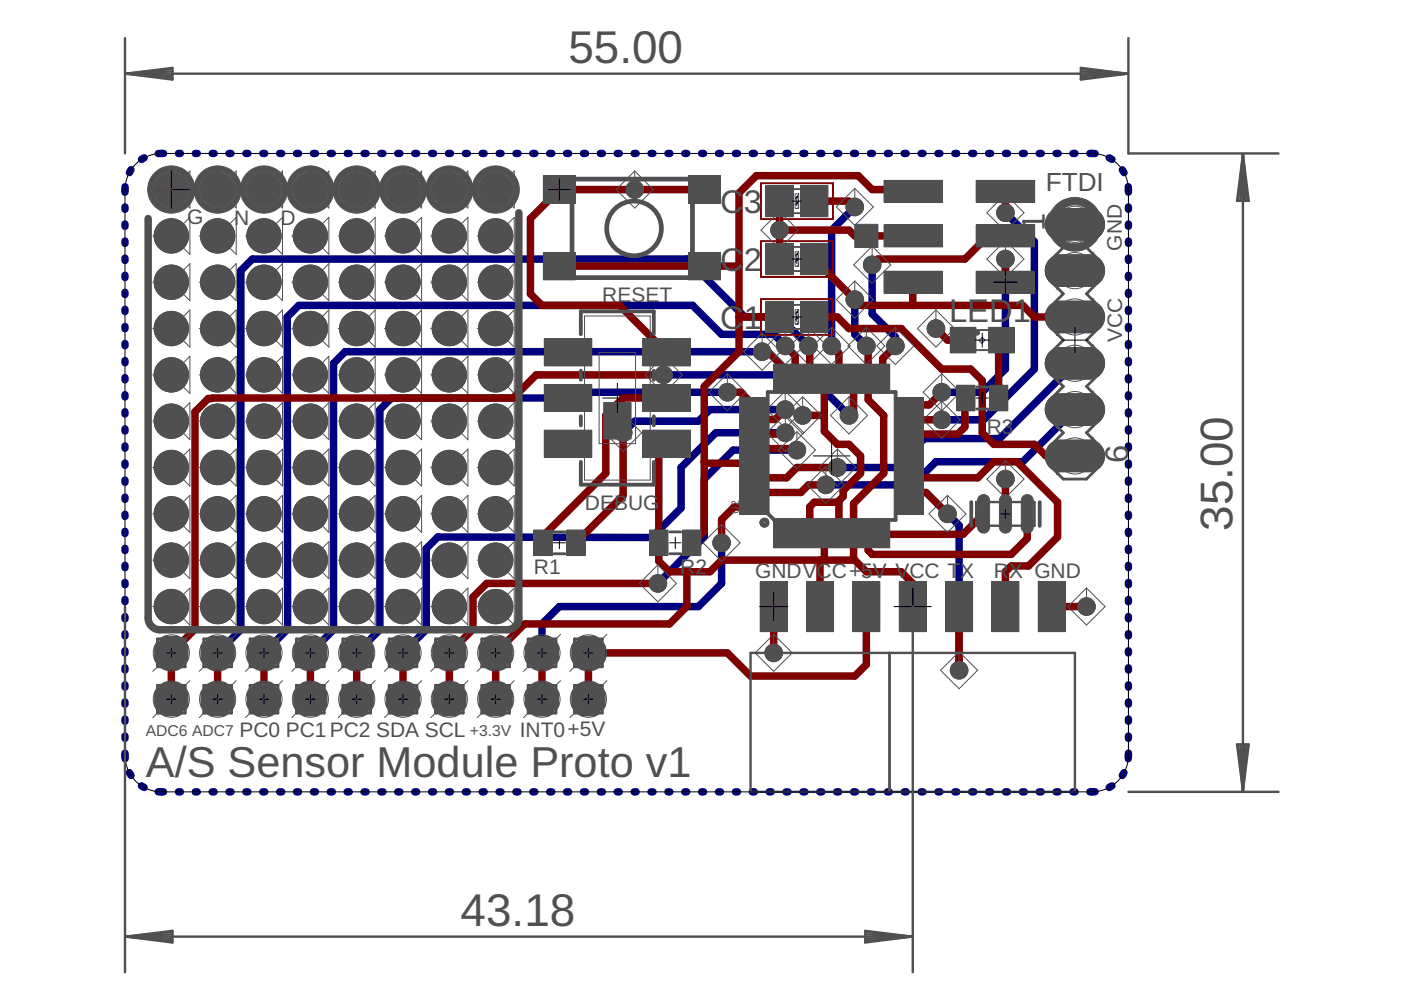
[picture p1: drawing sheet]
<svg xmlns="http://www.w3.org/2000/svg" width="297mm" height="210mm" viewBox="0 0 297 210" stroke-linecap="round" stroke-linejoin="round" font-family="sans-serif">
<defs><g id="words">
<g font-size="9.7" fill="#505050">
<text x="120.5" y="13.4">55.00</text>
<text x="261.3" y="112.6" transform="rotate(-90 261.3 112.6)">35.00</text>
<text x="97.7" y="196.4">43.18</text>
</g>
<text font-size="9.2" fill="#505050" x="30.9" y="164.7">A/S Sensor Module Proto v1</text>
<g font-size="6.9" fill="#505050">
<text x="152.7" y="45.1">C</text>
<text x="157.7" y="45.1">3</text>
<text x="221.5" y="49" transform="rotate(-90 221.5 49)">1</text>
<text x="152.7" y="57.4">C</text>
<text x="157.7" y="57.4">2</text>
<text x="152.7" y="69.7">C</text>
<text x="157.7" y="69.7">1</text>
<text x="201.2" y="68.2">LED</text>
<text x="214.7" y="68.2">1</text>
<text x="239.2" y="98.1" transform="rotate(-90 239.2 98.1)">6</text>
</g>
<text font-size="5.5" fill="#505050" x="221.7" y="40.4">FTDI</text>
<g font-size="4.4" fill="#505050">
<text x="39.7" y="47.5">G</text>
<text x="49.7" y="47.7">N</text>
<text x="59.5" y="47.7">D</text>
<text x="237.8" y="53.1" transform="rotate(-90 237.8 53.1)">GND</text>
<text x="127.7" y="64">RESET</text>
<text x="237.9" y="72.6" transform="rotate(-90 237.9 72.6)">VCC</text>
<text x="209.2" y="92">R3</text>
<text x="124" y="108.2">DEBUG</text>
<text x="113.2" y="121.7">R1</text>
<text x="144.2" y="121.8">R2</text>
<text x="160.1" y="122.5">GNDVCC+5V VCC T</text>
<text x="203.6" y="122.5">X</text>
<text x="210.7" y="122.5">R</text>
<text x="213.9" y="122.5">X GND</text>
<text x="50.8" y="156.3">PC0 PC1PC2 SDA SCL</text>
<text x="110.2" y="156.3">INT0+5V</text>
</g>
<g font-size="3.3" fill="#505050">
<text x="30.9" y="156">ADC6 ADC7</text>
<text x="99.6" y="156">+3.3V</text>
</g>
<g font-size="2.2" fill="#505050">
<text x="156.7" y="107.3" transform="rotate(-90 156.7 107.3)">2</text>
<text x="156.7" y="109" transform="rotate(-90 156.7 109)">U</text>
</g>
</g></defs>
<g fill="#505050" stroke="#505050" stroke-width=".21">
<path d="M222.4 45.4a3.4 3.4 0 0 1 2.3-1.2h6.4a3.4 3.4 0 0 1 3.1 3.4 3.4 3.4 0 0 1-3.1 3.3h-6.4a3.4 3.4 0 0 1-2.3-5.5z"/>
<path d="M222.4 55.2a3.4 3.4 0 0 1 2.3-1.2h6.4a3.4 3.4 0 0 1 3.1 3.4 3.4 3.4 0 0 1-3.1 3.3h-6.4a3.4 3.4 0 0 1-2.3-5.5z"/>
<path d="M222.4 65a3.4 3.4 0 0 1 2.3-1.1h6.4a3.4 3.4 0 0 1 3.1 3.3 3.4 3.4 0 0 1-3.1 3.3h-6.4a3.4 3.4 0 0 1-2.3-5.5z"/>
<path d="M222.4 74.8a3.4 3.4 0 0 1 2.3-1.1h6.4a3.4 3.4 0 0 1 3.1 3.3 3.4 3.4 0 0 1-3.1 3.4h-6.4a3.4 3.4 0 0 1-2.3-5.6z"/>
<path d="M222.4 84.7a3.4 3.4 0 0 1 2.3-1.2h6.4a3.4 3.4 0 0 1 3.1 3.3 3.4 3.4 0 0 1-3.1 3.4h-6.4a3.4 3.4 0 0 1-2.3-5.5z"/>
<path d="M222.4 94.5a3.4 3.4 0 0 1 2.3-1.2h6.4a3.4 3.4 0 0 1 3.1 3.4 3.4 3.4 0 0 1-3.1 3.3h-6.4a3.4 3.4 0 0 1-2.3-5.5z"/>
<circle cx="85.4" cy="148.3" r="3.8"/>
<circle cx="95.3" cy="148.3" r="3.8"/>
<circle cx="36.3" cy="148.3" r="3.8"/>
<circle cx="46.1" cy="148.3" r="3.8"/>
<circle cx="105.1" cy="148.3" r="3.8"/>
<circle cx="114.9" cy="148.3" r="3.8"/>
<circle cx="56" cy="148.3" r="3.8"/>
<circle cx="65.8" cy="148.3" r="3.8"/>
<circle cx="75.6" cy="148.3" r="3.8"/>
<circle cx="85.4" cy="138.4" r="3.8"/>
<circle cx="95.3" cy="138.4" r="3.8"/>
<circle cx="36.3" cy="138.4" r="3.8"/>
<circle cx="46.1" cy="138.4" r="3.8"/>
<circle cx="105.1" cy="138.4" r="3.8"/>
<circle cx="114.9" cy="138.4" r="3.8"/>
<circle cx="56" cy="138.4" r="3.8"/>
<circle cx="65.8" cy="138.4" r="3.8"/>
<circle cx="75.6" cy="138.4" r="3.8"/>
<circle cx="124.8" cy="138.4" r="3.8"/>
<circle cx="124.8" cy="148.3" r="3.8"/>
</g>
<g fill="#505050" stroke="#505050" stroke-width=".21">
<circle cx="36.3" cy="40.2" r="3.6"/>
<circle cx="46.1" cy="40.2" r="3.6"/>
<circle cx="56" cy="40.2" r="3.6"/>
<circle cx="65.8" cy="40.2" r="3.6"/>
<circle cx="75.6" cy="40.2" r="3.6"/>
<circle cx="85.4" cy="40.2" r="3.6"/>
<circle cx="95.3" cy="40.2" r="3.6"/>
<circle cx="105.1" cy="40.2" r="3.6"/>
<circle cx="36.3" cy="50" r="3.6"/>
<circle cx="46.1" cy="50" r="3.6"/>
<circle cx="56" cy="50" r="3.6"/>
<circle cx="65.8" cy="50" r="3.6"/>
<circle cx="75.6" cy="50" r="3.6"/>
<circle cx="85.4" cy="50" r="3.6"/>
<circle cx="95.3" cy="50" r="3.6"/>
<circle cx="105.1" cy="50" r="3.6"/>
<circle cx="36.3" cy="59.8" r="3.6"/>
<circle cx="46.1" cy="59.8" r="3.6"/>
<circle cx="56" cy="59.8" r="3.6"/>
<circle cx="65.8" cy="59.8" r="3.6"/>
<circle cx="75.6" cy="59.8" r="3.6"/>
<circle cx="85.4" cy="59.8" r="3.6"/>
<circle cx="95.3" cy="59.8" r="3.6"/>
<circle cx="105.1" cy="59.8" r="3.6"/>
<circle cx="36.3" cy="69.7" r="3.6"/>
<circle cx="46.1" cy="69.7" r="3.6"/>
<circle cx="56" cy="69.7" r="3.6"/>
<circle cx="65.8" cy="69.7" r="3.6"/>
<circle cx="75.6" cy="69.7" r="3.6"/>
<circle cx="85.4" cy="69.7" r="3.6"/>
<circle cx="95.3" cy="69.7" r="3.6"/>
<circle cx="105.1" cy="69.7" r="3.6"/>
<circle cx="36.3" cy="79.5" r="3.6"/>
<circle cx="46.1" cy="79.5" r="3.6"/>
<circle cx="56" cy="79.5" r="3.6"/>
<circle cx="65.8" cy="79.5" r="3.6"/>
<circle cx="75.6" cy="79.5" r="3.6"/>
<circle cx="85.4" cy="79.5" r="3.6"/>
<circle cx="95.3" cy="79.5" r="3.6"/>
<circle cx="105.1" cy="79.5" r="3.6"/>
<circle cx="36.3" cy="89.3" r="3.6"/>
<circle cx="46.1" cy="89.3" r="3.6"/>
<circle cx="56" cy="89.3" r="3.6"/>
<circle cx="65.8" cy="89.3" r="3.6"/>
<circle cx="75.6" cy="89.3" r="3.6"/>
<circle cx="85.4" cy="89.3" r="3.6"/>
<circle cx="95.3" cy="89.3" r="3.6"/>
<circle cx="105.1" cy="89.3" r="3.6"/>
<circle cx="36.3" cy="99.1" r="3.6"/>
<circle cx="46.1" cy="99.1" r="3.6"/>
<circle cx="56" cy="99.1" r="3.6"/>
<circle cx="65.8" cy="99.1" r="3.6"/>
<circle cx="75.6" cy="99.1" r="3.6"/>
<circle cx="85.4" cy="99.1" r="3.6"/>
<circle cx="95.3" cy="99.1" r="3.6"/>
<circle cx="105.1" cy="99.1" r="3.6"/>
<circle cx="36.3" cy="108.9" r="3.6"/>
<circle cx="46.1" cy="108.9" r="3.6"/>
<circle cx="56" cy="108.9" r="3.6"/>
<circle cx="65.8" cy="108.9" r="3.6"/>
<circle cx="75.6" cy="108.9" r="3.6"/>
<circle cx="85.4" cy="108.9" r="3.6"/>
<circle cx="95.3" cy="108.9" r="3.6"/>
<circle cx="105.1" cy="108.9" r="3.6"/>
<circle cx="36.3" cy="118.8" r="3.6"/>
<circle cx="46.1" cy="118.8" r="3.6"/>
<circle cx="56" cy="118.8" r="3.6"/>
<circle cx="65.8" cy="118.8" r="3.6"/>
<circle cx="75.6" cy="118.8" r="3.6"/>
<circle cx="85.4" cy="118.8" r="3.6"/>
<circle cx="95.3" cy="118.8" r="3.6"/>
<circle cx="105.1" cy="118.8" r="3.6"/>
<circle cx="36.3" cy="128.6" r="3.6"/>
<circle cx="46.1" cy="128.6" r="3.6"/>
<circle cx="56" cy="128.6" r="3.6"/>
<circle cx="65.8" cy="128.6" r="3.6"/>
<circle cx="75.6" cy="128.6" r="3.6"/>
<circle cx="85.4" cy="128.6" r="3.6"/>
<circle cx="95.3" cy="128.6" r="3.6"/>
<circle cx="105.1" cy="128.6" r="3.6"/>
<circle cx="213.2" cy="101.6" r="1.86"/>
<circle cx="230.4" cy="128.6" r="1.86"/>
<circle cx="198.4" cy="69.7" r="1.86"/>
<circle cx="134.6" cy="40.2" r="1.86"/>
<circle cx="170.2" cy="88.1" r="1.86"/>
<circle cx="165.3" cy="48.8" r="1.86"/>
<circle cx="164" cy="138.4" r="1.86"/>
<circle cx="181.2" cy="63.5" r="1.86"/>
<circle cx="183.7" cy="73.3" r="1.86"/>
<circle cx="184.9" cy="56.2" r="1.86"/>
<circle cx="189.8" cy="73.3" r="1.86"/>
<circle cx="213.2" cy="54.9" r="1.86"/>
<circle cx="199.7" cy="83.2" r="1.86"/>
<circle cx="213.2" cy="45.1" r="1.86"/>
<circle cx="199.7" cy="89" r="1.86"/>
<circle cx="200.9" cy="108.9" r="1.86"/>
<circle cx="203.3" cy="142.1" r="1.86"/>
<circle cx="139.5" cy="123.7" r="1.86"/>
<circle cx="169" cy="95.4" r="1.86"/>
<circle cx="166.5" cy="91.8" r="1.86"/>
<circle cx="132.1" cy="91.8" r="1.86"/>
<circle cx="166.5" cy="86.8" r="1.86"/>
<circle cx="181.2" cy="43.9" r="1.86"/>
<circle cx="176.3" cy="73.3" r="1.86"/>
<circle cx="175.1" cy="102.8" r="1.86"/>
<circle cx="177.5" cy="99.1" r="1.86"/>
<circle cx="140.7" cy="79.5" r="1.86"/>
<circle cx="180" cy="88.1" r="1.86"/>
<circle cx="171.4" cy="73.3" r="1.86"/>
<circle cx="153" cy="115.1" r="1.86"/>
<circle cx="161.6" cy="74.6" r="1.86"/>
<circle cx="154.2" cy="83.2" r="1.86"/>
<circle cx="166.5" cy="73.3" r="1.86"/>
</g>
<g fill="none" stroke="#000080" stroke-width="1.6">
<path d="M26.5 39.6v1.1M27.8 36l-.4 .6M30.6 33.5l-.6 .3M34.7 32.5l-1.2 .1M37.8 32.5h.4M41.4 32.5h.4M45 32.5h.4M48.6 32.5h.4M52.1 32.5h.5M55.7 32.5h.4M59.3 32.5h.4M62.9 32.5h.4"/>
<path d="M66.4 32.5h.5M70 32.5h.5M73.6 32.5h.4M77.2 32.5h.4M80.8 32.5h.4M84.3 32.5h.5M87.9 32.5h.4M91.5 32.5h.4M95.1 32.5h.4M98.7 32.5h.4M102.2 32.5h.5M105.8 32.5h.4"/>
<path d="M109.4 32.5h.4M113 32.5h.4M116.5 32.5h.5M120.1 32.5h.5M123.7 32.5h.4M127.3 32.5h.4M130.9 32.5h.4M134.5 32.5h.4M138 32.5h.5M141.6 32.5h.4M145.2 32.5h.4M148.8 32.5h.4"/>
<path d="M152.3 32.5h.5M155.9 32.5h.5M159.5 32.5h.4M163.1 32.5h.4M166.6 32.5h.5M170.2 32.5h.5M173.8 32.5h.4M177.4 32.5h.4M181 32.5h.4M184.6 32.5h.4M188.1 32.5h.5M191.7 32.5h.4"/>
<path d="M195.3 32.5h.4M198.9 32.5h.4M202.4 32.5h.5M206 32.5h.5M209.6 32.5h.4M213.2 32.5h.4M216.7 32.5h.5M220.3 32.5h.5M223.9 32.5h.4M227.5 32.5h.4M231.1 32.5l1.1 .1M235.2 33.5l.6 .3"/>
<path d="M238 36l.3 .6M239.2 39.6v1.1M26.5 43.9v.5M26.5 47.5v.5M26.5 51.1v.5M26.5 54.7v.5M26.5 58.4v.4M181.2 43.9l-4.9 4.9v24.5M184.9 56.2v10.3l4.9 5v1.8M213.2 54.9v23.4l-4.9 4.9h-8.6M213.2 45.1l6.1 6.1v27.1l-10.7 10.7h-8.9M239.2 43.9v.5"/>
<path d="M239.2 47.5v.5M239.2 51.1v.5M239.2 54.7v.5M239.2 58.4v.4M26.5 62v.4M26.5 65.6v.5M26.5 69.2v.5M26.5 72.8v.5M26.5 76.5v.4M140.7 79.5h30.7l8.6 8.6M161.6 74.6h-88.4l-2.5 2.4v56.5l-4.9 4.9M166.5 73.3l-2.5-2.4h-11l-6.1-6.2h-83.5l-2.5 2.5 .1 66.2-5 5"/>
<path d="M171.4 73.3l-6.1-6.1h-7.4l-12.3-12.3h-92.1l-2.4 2.5v76.1l-5 4.9M181.2 63.5v7.4l2.5 2.4M227.9 77l-16 16h-15.9l-6.2 6.1h-12.3M239.2 62v.4M239.2 65.6v.5M239.2 69.2v.5M239.2 72.8v.5M239.2 76.5v.4M26.5 80.1v.4M26.5 83.7v.5M26.5 87.3v.5M26.5 90.9v.5"/>
<path d="M26.5 94.6v.4M26.5 98.2v.4M154.2 83.2h-35.6l-1.2 1.2h-34.4l-2.5 2.4v46.7l-4.9 4.9M166.5 86.8h-16l-2.4 2.5h-13.5l-2.5 2.5M166.5 91.8h-14.7l-7.4 7.3v8.6l-6.2 6.3-45.4-.1-2.4 2.4v17.2l-5 4.9M169 95.4h-13.6l-6.1 6.2v12.3l-9.8 9.8M227.9 86.8l-11 11.1h-18.5l-4.9 4.9h-18.4M239.2 80.1v.4M239.2 83.7v.5M239.2 87.3v.5M239.2 90.9v.5M239.2 94.6v.4"/>
<path d="M239.2 98.2v.4M26.5 101.8v.5M26.5 105.4v.5M26.5 109v.5M26.5 112.6v.5M26.5 116.3v.4M26.5 119.9v.5M153 115.1v8.6l-4.9 4.9h-29.5l-3.7 3.7v6.1M200.9 108.9l2.4 2.5v30.7M239.2 101.8v.5M239.2 105.4v.5M239.2 109v.5"/>
<path d="M239.2 112.6v.5M239.2 116.3v.4M239.2 119.9v.5M26.5 123.5v.5M26.5 127.1v.5M26.5 130.7v.5M26.5 134.3v.5M26.5 138v.5M239.2 123.5v.5M239.2 127.1v.5M239.2 130.7v.5M239.2 134.3v.5"/>
<path d="M239.2 138v.5M26.5 159.7v1.1M26.5 141.6v.5M26.5 145.2v.5M26.5 148.8v.5M26.5 152.4v.5M26.5 156.1v.4M239.2 141.6v.5M239.2 145.2v.5M239.2 148.8v.5M239.2 152.4v.5M239.2 156.1v.4"/>
<path d="M239.2 159.7v1.1M27.4 163.8l.4 .6M30 166.6l.6 .4M33.5 167.9h1.2M37.8 167.9h.4M41.4 167.9h.4M45 167.9h.4M48.6 167.9h.4M52.1 167.9h.5M55.7 167.9h.4M59.3 167.9h.4M62.9 167.9h.4"/>
<path d="M66.4 167.9h.5M70 167.9h.5M73.6 167.9h.4M77.2 167.9h.4M80.8 167.9h.4M84.3 167.9h.5M87.9 167.9h.4M91.5 167.9h.4M95.1 167.9h.4M98.7 167.9h.4M102.2 167.9h.5M105.8 167.9h.4"/>
<path d="M109.4 167.9h.4M113 167.9h.4M116.5 167.9h.5M120.1 167.9h.5M123.7 167.9h.4M127.3 167.9h.4M130.9 167.9h.4M134.5 167.9h.4M138 167.9h.5M141.6 167.9h.4M145.2 167.9h.4M148.8 167.9h.4"/>
<path d="M152.3 167.9h.5M155.9 167.9h.5M159.5 167.9h.4M163.1 167.9h.4M166.6 167.9h.5M170.2 167.9h.5M173.8 167.9h.4M177.4 167.9h.4M181 167.9h.4M184.6 167.9h.4M188.1 167.9h.5M191.7 167.9h.4"/>
<path d="M195.3 167.9h.4M198.9 167.9h.4M202.4 167.9h.5M206 167.9h.5M209.6 167.9h.4M213.2 167.9h.4M216.7 167.9h.5M220.3 167.9h.5M223.9 167.9h.4M227.5 167.9h.4M232.2 167.9h-1.1M235.8 166.6l-.6 .4"/>
<path d="M238.3 163.8l-.3 .6"/>
</g>
<path d="M225 47.6h5.8" fill="none" stroke="#008000" stroke-width="5.9"/>
<circle cx="227.9" cy="47.6" r="1.97" fill="#fff" stroke="#000" stroke-width=".21"/>
<path d="M225 57.4h5.8" fill="none" stroke="#008000" stroke-width="5.9"/>
<circle cx="227.9" cy="57.4" r="1.97" fill="#fff" stroke="#000" stroke-width=".21"/>
<path d="M225 67.2h5.8" fill="none" stroke="#008000" stroke-width="5.9"/>
<circle cx="227.9" cy="67.2" r="1.97" fill="#fff" stroke="#000" stroke-width=".21"/>
<path d="M225 77h5.8" fill="none" stroke="#008000" stroke-width="5.9"/>
<circle cx="227.9" cy="77" r="1.97" fill="#fff" stroke="#000" stroke-width=".21"/>
<path d="M225 86.8h5.8" fill="none" stroke="#008000" stroke-width="5.9"/>
<circle cx="227.9" cy="86.8" r="1.97" fill="#fff" stroke="#000" stroke-width=".21"/>
<path d="M225 96.7h5.8" fill="none" stroke="#008000" stroke-width="5.9"/>
<circle cx="227.9" cy="96.7" r="1.97" fill="#fff" stroke="#000" stroke-width=".21"/>
<circle cx="85.4" cy="148.3" r="3.3" fill="#008000" stroke="#008000" stroke-width=".21"/>
<circle cx="85.4" cy="148.3" r="1.78" fill="#fff" stroke="#000" stroke-width=".21"/>
<circle cx="95.3" cy="148.3" r="3.3" fill="#008000" stroke="#008000" stroke-width=".21"/>
<circle cx="95.3" cy="148.3" r="1.78" fill="#fff" stroke="#000" stroke-width=".21"/>
<circle cx="36.3" cy="148.3" r="3.3" fill="#008000" stroke="#008000" stroke-width=".21"/>
<circle cx="36.3" cy="148.3" r="1.78" fill="#fff" stroke="#000" stroke-width=".21"/>
<circle cx="46.1" cy="148.3" r="3.3" fill="#008000" stroke="#008000" stroke-width=".21"/>
<circle cx="46.1" cy="148.3" r="1.78" fill="#fff" stroke="#000" stroke-width=".21"/>
<circle cx="105.1" cy="148.3" r="3.3" fill="#008000" stroke="#008000" stroke-width=".21"/>
<circle cx="105.1" cy="148.3" r="1.78" fill="#fff" stroke="#000" stroke-width=".21"/>
<circle cx="114.9" cy="148.3" r="3.3" fill="#008000" stroke="#008000" stroke-width=".21"/>
<circle cx="114.9" cy="148.3" r="1.78" fill="#fff" stroke="#000" stroke-width=".21"/>
<circle cx="56" cy="148.3" r="3.3" fill="#008000" stroke="#008000" stroke-width=".21"/>
<circle cx="56" cy="148.3" r="1.78" fill="#fff" stroke="#000" stroke-width=".21"/>
<circle cx="65.8" cy="148.3" r="3.3" fill="#008000" stroke="#008000" stroke-width=".21"/>
<circle cx="65.8" cy="148.3" r="1.78" fill="#fff" stroke="#000" stroke-width=".21"/>
<circle cx="75.6" cy="148.3" r="3.3" fill="#008000" stroke="#008000" stroke-width=".21"/>
<circle cx="75.6" cy="148.3" r="1.78" fill="#fff" stroke="#000" stroke-width=".21"/>
<circle cx="85.4" cy="138.4" r="3.3" fill="#008000" stroke="#008000" stroke-width=".21"/>
<circle cx="85.4" cy="138.4" r="1.78" fill="#fff" stroke="#000" stroke-width=".21"/>
<circle cx="95.3" cy="138.4" r="3.3" fill="#008000" stroke="#008000" stroke-width=".21"/>
<circle cx="95.3" cy="138.4" r="1.78" fill="#fff" stroke="#000" stroke-width=".21"/>
<circle cx="36.3" cy="138.4" r="3.3" fill="#008000" stroke="#008000" stroke-width=".21"/>
<circle cx="36.3" cy="138.4" r="1.78" fill="#fff" stroke="#000" stroke-width=".21"/>
<circle cx="46.1" cy="138.4" r="3.3" fill="#008000" stroke="#008000" stroke-width=".21"/>
<circle cx="46.1" cy="138.4" r="1.78" fill="#fff" stroke="#000" stroke-width=".21"/>
<circle cx="105.1" cy="138.4" r="3.3" fill="#008000" stroke="#008000" stroke-width=".21"/>
<circle cx="105.1" cy="138.4" r="1.78" fill="#fff" stroke="#000" stroke-width=".21"/>
<circle cx="114.9" cy="138.4" r="3.3" fill="#008000" stroke="#008000" stroke-width=".21"/>
<circle cx="114.9" cy="138.4" r="1.78" fill="#fff" stroke="#000" stroke-width=".21"/>
<circle cx="56" cy="138.4" r="3.3" fill="#008000" stroke="#008000" stroke-width=".21"/>
<circle cx="56" cy="138.4" r="1.78" fill="#fff" stroke="#000" stroke-width=".21"/>
<circle cx="65.8" cy="138.4" r="3.3" fill="#008000" stroke="#008000" stroke-width=".21"/>
<circle cx="65.8" cy="138.4" r="1.78" fill="#fff" stroke="#000" stroke-width=".21"/>
<circle cx="75.6" cy="138.4" r="3.3" fill="#008000" stroke="#008000" stroke-width=".21"/>
<circle cx="75.6" cy="138.4" r="1.78" fill="#fff" stroke="#000" stroke-width=".21"/>
<circle cx="124.8" cy="138.4" r="3.3" fill="#008000" stroke="#008000" stroke-width=".21"/>
<circle cx="124.8" cy="138.4" r="1.78" fill="#fff" stroke="#000" stroke-width=".21"/>
<circle cx="124.8" cy="148.3" r="3.3" fill="#008000" stroke="#008000" stroke-width=".21"/>
<circle cx="124.8" cy="148.3" r="1.78" fill="#fff" stroke="#000" stroke-width=".21"/>
<circle cx="36.3" cy="40.2" r="3.2" fill="#008000" stroke="#008000" stroke-width=".21"/>
<circle cx="36.3" cy="40.2" r="1.55" fill="#fff" stroke="#000" stroke-width=".21"/>
<circle cx="46.1" cy="40.2" r="3.2" fill="#008000" stroke="#008000" stroke-width=".21"/>
<circle cx="46.1" cy="40.2" r="1.55" fill="#fff" stroke="#000" stroke-width=".21"/>
<circle cx="56" cy="40.2" r="3.2" fill="#008000" stroke="#008000" stroke-width=".21"/>
<circle cx="56" cy="40.2" r="1.55" fill="#fff" stroke="#000" stroke-width=".21"/>
<circle cx="65.8" cy="40.2" r="3.2" fill="#008000" stroke="#008000" stroke-width=".21"/>
<circle cx="65.8" cy="40.2" r="1.55" fill="#fff" stroke="#000" stroke-width=".21"/>
<circle cx="75.6" cy="40.2" r="3.2" fill="#008000" stroke="#008000" stroke-width=".21"/>
<circle cx="75.6" cy="40.2" r="1.55" fill="#fff" stroke="#000" stroke-width=".21"/>
<circle cx="85.4" cy="40.2" r="3.2" fill="#008000" stroke="#008000" stroke-width=".21"/>
<circle cx="85.4" cy="40.2" r="1.55" fill="#fff" stroke="#000" stroke-width=".21"/>
<circle cx="95.3" cy="40.2" r="3.2" fill="#008000" stroke="#008000" stroke-width=".21"/>
<circle cx="95.3" cy="40.2" r="1.55" fill="#fff" stroke="#000" stroke-width=".21"/>
<circle cx="105.1" cy="40.2" r="3.2" fill="#008000" stroke="#008000" stroke-width=".21"/>
<circle cx="105.1" cy="40.2" r="1.55" fill="#fff" stroke="#000" stroke-width=".21"/>
<circle cx="36.3" cy="50" r="3.2" fill="#008000" stroke="#008000" stroke-width=".21"/>
<circle cx="36.3" cy="50" r="1.55" fill="#fff" stroke="#000" stroke-width=".21"/>
<circle cx="46.1" cy="50" r="3.2" fill="#008000" stroke="#008000" stroke-width=".21"/>
<circle cx="46.1" cy="50" r="1.55" fill="#fff" stroke="#000" stroke-width=".21"/>
<circle cx="56" cy="50" r="3.2" fill="#008000" stroke="#008000" stroke-width=".21"/>
<circle cx="56" cy="50" r="1.55" fill="#fff" stroke="#000" stroke-width=".21"/>
<circle cx="65.8" cy="50" r="3.2" fill="#008000" stroke="#008000" stroke-width=".21"/>
<circle cx="65.8" cy="50" r="1.55" fill="#fff" stroke="#000" stroke-width=".21"/>
<circle cx="75.6" cy="50" r="3.2" fill="#008000" stroke="#008000" stroke-width=".21"/>
<circle cx="75.6" cy="50" r="1.55" fill="#fff" stroke="#000" stroke-width=".21"/>
<circle cx="85.4" cy="50" r="3.2" fill="#008000" stroke="#008000" stroke-width=".21"/>
<circle cx="85.4" cy="50" r="1.55" fill="#fff" stroke="#000" stroke-width=".21"/>
<circle cx="95.3" cy="50" r="3.2" fill="#008000" stroke="#008000" stroke-width=".21"/>
<circle cx="95.3" cy="50" r="1.55" fill="#fff" stroke="#000" stroke-width=".21"/>
<circle cx="105.1" cy="50" r="3.2" fill="#008000" stroke="#008000" stroke-width=".21"/>
<circle cx="105.1" cy="50" r="1.55" fill="#fff" stroke="#000" stroke-width=".21"/>
<circle cx="36.3" cy="59.8" r="3.2" fill="#008000" stroke="#008000" stroke-width=".21"/>
<circle cx="36.3" cy="59.8" r="1.55" fill="#fff" stroke="#000" stroke-width=".21"/>
<circle cx="46.1" cy="59.8" r="3.2" fill="#008000" stroke="#008000" stroke-width=".21"/>
<circle cx="46.1" cy="59.8" r="1.55" fill="#fff" stroke="#000" stroke-width=".21"/>
<circle cx="56" cy="59.8" r="3.2" fill="#008000" stroke="#008000" stroke-width=".21"/>
<circle cx="56" cy="59.8" r="1.55" fill="#fff" stroke="#000" stroke-width=".21"/>
<circle cx="65.8" cy="59.8" r="3.2" fill="#008000" stroke="#008000" stroke-width=".21"/>
<circle cx="65.8" cy="59.8" r="1.55" fill="#fff" stroke="#000" stroke-width=".21"/>
<circle cx="75.6" cy="59.8" r="3.2" fill="#008000" stroke="#008000" stroke-width=".21"/>
<circle cx="75.6" cy="59.8" r="1.55" fill="#fff" stroke="#000" stroke-width=".21"/>
<circle cx="85.4" cy="59.8" r="3.2" fill="#008000" stroke="#008000" stroke-width=".21"/>
<circle cx="85.4" cy="59.8" r="1.55" fill="#fff" stroke="#000" stroke-width=".21"/>
<circle cx="95.3" cy="59.8" r="3.2" fill="#008000" stroke="#008000" stroke-width=".21"/>
<circle cx="95.3" cy="59.8" r="1.55" fill="#fff" stroke="#000" stroke-width=".21"/>
<circle cx="105.1" cy="59.8" r="3.2" fill="#008000" stroke="#008000" stroke-width=".21"/>
<circle cx="105.1" cy="59.8" r="1.55" fill="#fff" stroke="#000" stroke-width=".21"/>
<circle cx="36.3" cy="69.7" r="3.2" fill="#008000" stroke="#008000" stroke-width=".21"/>
<circle cx="36.3" cy="69.7" r="1.55" fill="#fff" stroke="#000" stroke-width=".21"/>
<circle cx="46.1" cy="69.7" r="3.2" fill="#008000" stroke="#008000" stroke-width=".21"/>
<circle cx="46.1" cy="69.7" r="1.55" fill="#fff" stroke="#000" stroke-width=".21"/>
<circle cx="56" cy="69.7" r="3.2" fill="#008000" stroke="#008000" stroke-width=".21"/>
<circle cx="56" cy="69.7" r="1.55" fill="#fff" stroke="#000" stroke-width=".21"/>
<circle cx="65.8" cy="69.7" r="3.2" fill="#008000" stroke="#008000" stroke-width=".21"/>
<circle cx="65.8" cy="69.7" r="1.55" fill="#fff" stroke="#000" stroke-width=".21"/>
<circle cx="75.6" cy="69.7" r="3.2" fill="#008000" stroke="#008000" stroke-width=".21"/>
<circle cx="75.6" cy="69.7" r="1.55" fill="#fff" stroke="#000" stroke-width=".21"/>
<circle cx="85.4" cy="69.7" r="3.2" fill="#008000" stroke="#008000" stroke-width=".21"/>
<circle cx="85.4" cy="69.7" r="1.55" fill="#fff" stroke="#000" stroke-width=".21"/>
<circle cx="95.3" cy="69.7" r="3.2" fill="#008000" stroke="#008000" stroke-width=".21"/>
<circle cx="95.3" cy="69.7" r="1.55" fill="#fff" stroke="#000" stroke-width=".21"/>
<circle cx="105.1" cy="69.7" r="3.2" fill="#008000" stroke="#008000" stroke-width=".21"/>
<circle cx="105.1" cy="69.7" r="1.55" fill="#fff" stroke="#000" stroke-width=".21"/>
<circle cx="36.3" cy="79.5" r="3.2" fill="#008000" stroke="#008000" stroke-width=".21"/>
<circle cx="36.3" cy="79.5" r="1.55" fill="#fff" stroke="#000" stroke-width=".21"/>
<circle cx="46.1" cy="79.5" r="3.2" fill="#008000" stroke="#008000" stroke-width=".21"/>
<circle cx="46.1" cy="79.5" r="1.55" fill="#fff" stroke="#000" stroke-width=".21"/>
<circle cx="56" cy="79.5" r="3.2" fill="#008000" stroke="#008000" stroke-width=".21"/>
<circle cx="56" cy="79.5" r="1.55" fill="#fff" stroke="#000" stroke-width=".21"/>
<circle cx="65.8" cy="79.5" r="3.2" fill="#008000" stroke="#008000" stroke-width=".21"/>
<circle cx="65.8" cy="79.5" r="1.55" fill="#fff" stroke="#000" stroke-width=".21"/>
<circle cx="75.6" cy="79.5" r="3.2" fill="#008000" stroke="#008000" stroke-width=".21"/>
<circle cx="75.6" cy="79.5" r="1.55" fill="#fff" stroke="#000" stroke-width=".21"/>
<circle cx="85.4" cy="79.5" r="3.2" fill="#008000" stroke="#008000" stroke-width=".21"/>
<circle cx="85.4" cy="79.5" r="1.55" fill="#fff" stroke="#000" stroke-width=".21"/>
<circle cx="95.3" cy="79.5" r="3.2" fill="#008000" stroke="#008000" stroke-width=".21"/>
<circle cx="95.3" cy="79.5" r="1.55" fill="#fff" stroke="#000" stroke-width=".21"/>
<circle cx="105.1" cy="79.5" r="3.2" fill="#008000" stroke="#008000" stroke-width=".21"/>
<circle cx="105.1" cy="79.5" r="1.55" fill="#fff" stroke="#000" stroke-width=".21"/>
<circle cx="36.3" cy="89.3" r="3.2" fill="#008000" stroke="#008000" stroke-width=".21"/>
<circle cx="36.3" cy="89.3" r="1.55" fill="#fff" stroke="#000" stroke-width=".21"/>
<circle cx="46.1" cy="89.3" r="3.2" fill="#008000" stroke="#008000" stroke-width=".21"/>
<circle cx="46.1" cy="89.3" r="1.55" fill="#fff" stroke="#000" stroke-width=".21"/>
<circle cx="56" cy="89.3" r="3.2" fill="#008000" stroke="#008000" stroke-width=".21"/>
<circle cx="56" cy="89.3" r="1.55" fill="#fff" stroke="#000" stroke-width=".21"/>
<circle cx="65.8" cy="89.3" r="3.2" fill="#008000" stroke="#008000" stroke-width=".21"/>
<circle cx="65.8" cy="89.3" r="1.55" fill="#fff" stroke="#000" stroke-width=".21"/>
<circle cx="75.6" cy="89.3" r="3.2" fill="#008000" stroke="#008000" stroke-width=".21"/>
<circle cx="75.6" cy="89.3" r="1.55" fill="#fff" stroke="#000" stroke-width=".21"/>
<circle cx="85.4" cy="89.3" r="3.2" fill="#008000" stroke="#008000" stroke-width=".21"/>
<circle cx="85.4" cy="89.3" r="1.55" fill="#fff" stroke="#000" stroke-width=".21"/>
<circle cx="95.3" cy="89.3" r="3.2" fill="#008000" stroke="#008000" stroke-width=".21"/>
<circle cx="95.3" cy="89.3" r="1.55" fill="#fff" stroke="#000" stroke-width=".21"/>
<circle cx="105.1" cy="89.3" r="3.2" fill="#008000" stroke="#008000" stroke-width=".21"/>
<circle cx="105.1" cy="89.3" r="1.55" fill="#fff" stroke="#000" stroke-width=".21"/>
<circle cx="36.3" cy="99.1" r="3.2" fill="#008000" stroke="#008000" stroke-width=".21"/>
<circle cx="36.3" cy="99.1" r="1.55" fill="#fff" stroke="#000" stroke-width=".21"/>
<circle cx="46.1" cy="99.1" r="3.2" fill="#008000" stroke="#008000" stroke-width=".21"/>
<circle cx="46.1" cy="99.1" r="1.55" fill="#fff" stroke="#000" stroke-width=".21"/>
<circle cx="56" cy="99.1" r="3.2" fill="#008000" stroke="#008000" stroke-width=".21"/>
<circle cx="56" cy="99.1" r="1.55" fill="#fff" stroke="#000" stroke-width=".21"/>
<circle cx="65.8" cy="99.1" r="3.2" fill="#008000" stroke="#008000" stroke-width=".21"/>
<circle cx="65.8" cy="99.1" r="1.55" fill="#fff" stroke="#000" stroke-width=".21"/>
<circle cx="75.6" cy="99.1" r="3.2" fill="#008000" stroke="#008000" stroke-width=".21"/>
<circle cx="75.6" cy="99.1" r="1.55" fill="#fff" stroke="#000" stroke-width=".21"/>
<circle cx="85.4" cy="99.1" r="3.2" fill="#008000" stroke="#008000" stroke-width=".21"/>
<circle cx="85.4" cy="99.1" r="1.55" fill="#fff" stroke="#000" stroke-width=".21"/>
<circle cx="95.3" cy="99.1" r="3.2" fill="#008000" stroke="#008000" stroke-width=".21"/>
<circle cx="95.3" cy="99.1" r="1.55" fill="#fff" stroke="#000" stroke-width=".21"/>
<circle cx="105.1" cy="99.1" r="3.2" fill="#008000" stroke="#008000" stroke-width=".21"/>
<circle cx="105.1" cy="99.1" r="1.55" fill="#fff" stroke="#000" stroke-width=".21"/>
<circle cx="36.3" cy="108.9" r="3.2" fill="#008000" stroke="#008000" stroke-width=".21"/>
<circle cx="36.3" cy="108.9" r="1.55" fill="#fff" stroke="#000" stroke-width=".21"/>
<circle cx="46.1" cy="108.9" r="3.2" fill="#008000" stroke="#008000" stroke-width=".21"/>
<circle cx="46.1" cy="108.9" r="1.55" fill="#fff" stroke="#000" stroke-width=".21"/>
<circle cx="56" cy="108.9" r="3.2" fill="#008000" stroke="#008000" stroke-width=".21"/>
<circle cx="56" cy="108.9" r="1.55" fill="#fff" stroke="#000" stroke-width=".21"/>
<circle cx="65.8" cy="108.9" r="3.2" fill="#008000" stroke="#008000" stroke-width=".21"/>
<circle cx="65.8" cy="108.9" r="1.55" fill="#fff" stroke="#000" stroke-width=".21"/>
<circle cx="75.6" cy="108.9" r="3.2" fill="#008000" stroke="#008000" stroke-width=".21"/>
<circle cx="75.6" cy="108.9" r="1.55" fill="#fff" stroke="#000" stroke-width=".21"/>
<circle cx="85.4" cy="108.9" r="3.2" fill="#008000" stroke="#008000" stroke-width=".21"/>
<circle cx="85.4" cy="108.9" r="1.55" fill="#fff" stroke="#000" stroke-width=".21"/>
<circle cx="95.3" cy="108.9" r="3.2" fill="#008000" stroke="#008000" stroke-width=".21"/>
<circle cx="95.3" cy="108.9" r="1.55" fill="#fff" stroke="#000" stroke-width=".21"/>
<circle cx="105.1" cy="108.9" r="3.2" fill="#008000" stroke="#008000" stroke-width=".21"/>
<circle cx="105.1" cy="108.9" r="1.55" fill="#fff" stroke="#000" stroke-width=".21"/>
<circle cx="36.3" cy="118.8" r="3.2" fill="#008000" stroke="#008000" stroke-width=".21"/>
<circle cx="36.3" cy="118.8" r="1.55" fill="#fff" stroke="#000" stroke-width=".21"/>
<circle cx="46.1" cy="118.8" r="3.2" fill="#008000" stroke="#008000" stroke-width=".21"/>
<circle cx="46.1" cy="118.8" r="1.55" fill="#fff" stroke="#000" stroke-width=".21"/>
<circle cx="56" cy="118.8" r="3.2" fill="#008000" stroke="#008000" stroke-width=".21"/>
<circle cx="56" cy="118.8" r="1.55" fill="#fff" stroke="#000" stroke-width=".21"/>
<circle cx="65.8" cy="118.8" r="3.2" fill="#008000" stroke="#008000" stroke-width=".21"/>
<circle cx="65.8" cy="118.8" r="1.55" fill="#fff" stroke="#000" stroke-width=".21"/>
<circle cx="75.6" cy="118.8" r="3.2" fill="#008000" stroke="#008000" stroke-width=".21"/>
<circle cx="75.6" cy="118.8" r="1.55" fill="#fff" stroke="#000" stroke-width=".21"/>
<circle cx="85.4" cy="118.8" r="3.2" fill="#008000" stroke="#008000" stroke-width=".21"/>
<circle cx="85.4" cy="118.8" r="1.55" fill="#fff" stroke="#000" stroke-width=".21"/>
<circle cx="95.3" cy="118.8" r="3.2" fill="#008000" stroke="#008000" stroke-width=".21"/>
<circle cx="95.3" cy="118.8" r="1.55" fill="#fff" stroke="#000" stroke-width=".21"/>
<circle cx="105.1" cy="118.8" r="3.2" fill="#008000" stroke="#008000" stroke-width=".21"/>
<circle cx="105.1" cy="118.8" r="1.55" fill="#fff" stroke="#000" stroke-width=".21"/>
<circle cx="36.3" cy="128.6" r="3.2" fill="#008000" stroke="#008000" stroke-width=".21"/>
<circle cx="36.3" cy="128.6" r="1.55" fill="#fff" stroke="#000" stroke-width=".21"/>
<circle cx="46.1" cy="128.6" r="3.2" fill="#008000" stroke="#008000" stroke-width=".21"/>
<circle cx="46.1" cy="128.6" r="1.55" fill="#fff" stroke="#000" stroke-width=".21"/>
<circle cx="56" cy="128.6" r="3.2" fill="#008000" stroke="#008000" stroke-width=".21"/>
<circle cx="56" cy="128.6" r="1.55" fill="#fff" stroke="#000" stroke-width=".21"/>
<circle cx="65.8" cy="128.6" r="3.2" fill="#008000" stroke="#008000" stroke-width=".21"/>
<circle cx="65.8" cy="128.6" r="1.55" fill="#fff" stroke="#000" stroke-width=".21"/>
<circle cx="75.6" cy="128.6" r="3.2" fill="#008000" stroke="#008000" stroke-width=".21"/>
<circle cx="75.6" cy="128.6" r="1.55" fill="#fff" stroke="#000" stroke-width=".21"/>
<circle cx="85.4" cy="128.6" r="3.2" fill="#008000" stroke="#008000" stroke-width=".21"/>
<circle cx="85.4" cy="128.6" r="1.55" fill="#fff" stroke="#000" stroke-width=".21"/>
<circle cx="95.3" cy="128.6" r="3.2" fill="#008000" stroke="#008000" stroke-width=".21"/>
<circle cx="95.3" cy="128.6" r="1.55" fill="#fff" stroke="#000" stroke-width=".21"/>
<circle cx="105.1" cy="128.6" r="3.2" fill="#008000" stroke="#008000" stroke-width=".21"/>
<circle cx="105.1" cy="128.6" r="1.55" fill="#fff" stroke="#000" stroke-width=".21"/>
<circle cx="213.2" cy="101.6" r="1.46" fill="#008000" stroke="#008000" stroke-width=".21"/>
<circle cx="213.2" cy="101.6" r=".68" fill="#fff" stroke="#000" stroke-width=".21"/>
<circle cx="230.4" cy="128.6" r="1.46" fill="#008000" stroke="#008000" stroke-width=".21"/>
<circle cx="230.4" cy="128.6" r=".68" fill="#fff" stroke="#000" stroke-width=".21"/>
<circle cx="198.4" cy="69.7" r="1.46" fill="#008000" stroke="#008000" stroke-width=".21"/>
<circle cx="198.4" cy="69.7" r=".68" fill="#fff" stroke="#000" stroke-width=".21"/>
<circle cx="134.6" cy="40.2" r="1.46" fill="#008000" stroke="#008000" stroke-width=".21"/>
<circle cx="134.6" cy="40.2" r=".68" fill="#fff" stroke="#000" stroke-width=".21"/>
<circle cx="170.2" cy="88.1" r="1.46" fill="#008000" stroke="#008000" stroke-width=".21"/>
<circle cx="170.2" cy="88.1" r=".68" fill="#fff" stroke="#000" stroke-width=".21"/>
<circle cx="165.3" cy="48.8" r="1.46" fill="#008000" stroke="#008000" stroke-width=".21"/>
<circle cx="165.3" cy="48.8" r=".68" fill="#fff" stroke="#000" stroke-width=".21"/>
<circle cx="164" cy="138.4" r="1.46" fill="#008000" stroke="#008000" stroke-width=".21"/>
<circle cx="164" cy="138.4" r=".68" fill="#fff" stroke="#000" stroke-width=".21"/>
<circle cx="181.2" cy="63.5" r="1.46" fill="#008000" stroke="#008000" stroke-width=".21"/>
<circle cx="181.2" cy="63.5" r=".68" fill="#fff" stroke="#000" stroke-width=".21"/>
<circle cx="183.7" cy="73.3" r="1.46" fill="#008000" stroke="#008000" stroke-width=".21"/>
<circle cx="183.7" cy="73.3" r=".68" fill="#fff" stroke="#000" stroke-width=".21"/>
<circle cx="184.9" cy="56.2" r="1.46" fill="#008000" stroke="#008000" stroke-width=".21"/>
<circle cx="184.9" cy="56.2" r=".68" fill="#fff" stroke="#000" stroke-width=".21"/>
<circle cx="189.8" cy="73.3" r="1.46" fill="#008000" stroke="#008000" stroke-width=".21"/>
<circle cx="189.8" cy="73.3" r=".68" fill="#fff" stroke="#000" stroke-width=".21"/>
<circle cx="213.2" cy="54.9" r="1.46" fill="#008000" stroke="#008000" stroke-width=".21"/>
<circle cx="213.2" cy="54.9" r=".68" fill="#fff" stroke="#000" stroke-width=".21"/>
<circle cx="199.7" cy="83.2" r="1.46" fill="#008000" stroke="#008000" stroke-width=".21"/>
<circle cx="199.7" cy="83.2" r=".68" fill="#fff" stroke="#000" stroke-width=".21"/>
<circle cx="213.2" cy="45.1" r="1.46" fill="#008000" stroke="#008000" stroke-width=".21"/>
<circle cx="213.2" cy="45.1" r=".68" fill="#fff" stroke="#000" stroke-width=".21"/>
<circle cx="199.7" cy="89" r="1.46" fill="#008000" stroke="#008000" stroke-width=".21"/>
<circle cx="199.7" cy="89" r=".68" fill="#fff" stroke="#000" stroke-width=".21"/>
<circle cx="200.9" cy="108.9" r="1.46" fill="#008000" stroke="#008000" stroke-width=".21"/>
<circle cx="200.9" cy="108.9" r=".68" fill="#fff" stroke="#000" stroke-width=".21"/>
<circle cx="203.3" cy="142.1" r="1.46" fill="#008000" stroke="#008000" stroke-width=".21"/>
<circle cx="203.3" cy="142.1" r=".68" fill="#fff" stroke="#000" stroke-width=".21"/>
<circle cx="139.5" cy="123.7" r="1.46" fill="#008000" stroke="#008000" stroke-width=".21"/>
<circle cx="139.5" cy="123.7" r=".68" fill="#fff" stroke="#000" stroke-width=".21"/>
<circle cx="169" cy="95.4" r="1.46" fill="#008000" stroke="#008000" stroke-width=".21"/>
<circle cx="169" cy="95.4" r=".68" fill="#fff" stroke="#000" stroke-width=".21"/>
<circle cx="166.5" cy="91.8" r="1.46" fill="#008000" stroke="#008000" stroke-width=".21"/>
<circle cx="166.5" cy="91.8" r=".68" fill="#fff" stroke="#000" stroke-width=".21"/>
<circle cx="132.1" cy="91.8" r="1.46" fill="#008000" stroke="#008000" stroke-width=".21"/>
<circle cx="132.1" cy="91.8" r=".68" fill="#fff" stroke="#000" stroke-width=".21"/>
<circle cx="166.5" cy="86.8" r="1.46" fill="#008000" stroke="#008000" stroke-width=".21"/>
<circle cx="166.5" cy="86.8" r=".68" fill="#fff" stroke="#000" stroke-width=".21"/>
<circle cx="181.2" cy="43.9" r="1.46" fill="#008000" stroke="#008000" stroke-width=".21"/>
<circle cx="181.2" cy="43.9" r=".68" fill="#fff" stroke="#000" stroke-width=".21"/>
<circle cx="176.3" cy="73.3" r="1.46" fill="#008000" stroke="#008000" stroke-width=".21"/>
<circle cx="176.3" cy="73.3" r=".68" fill="#fff" stroke="#000" stroke-width=".21"/>
<circle cx="175.1" cy="102.8" r="1.46" fill="#008000" stroke="#008000" stroke-width=".21"/>
<circle cx="175.1" cy="102.8" r=".68" fill="#fff" stroke="#000" stroke-width=".21"/>
<circle cx="177.5" cy="99.1" r="1.46" fill="#008000" stroke="#008000" stroke-width=".21"/>
<circle cx="177.5" cy="99.1" r=".68" fill="#fff" stroke="#000" stroke-width=".21"/>
<circle cx="140.7" cy="79.5" r="1.46" fill="#008000" stroke="#008000" stroke-width=".21"/>
<circle cx="140.7" cy="79.5" r=".68" fill="#fff" stroke="#000" stroke-width=".21"/>
<circle cx="180" cy="88.1" r="1.46" fill="#008000" stroke="#008000" stroke-width=".21"/>
<circle cx="180" cy="88.1" r=".68" fill="#fff" stroke="#000" stroke-width=".21"/>
<circle cx="171.4" cy="73.3" r="1.46" fill="#008000" stroke="#008000" stroke-width=".21"/>
<circle cx="171.4" cy="73.3" r=".68" fill="#fff" stroke="#000" stroke-width=".21"/>
<circle cx="153" cy="115.1" r="1.46" fill="#008000" stroke="#008000" stroke-width=".21"/>
<circle cx="153" cy="115.1" r=".68" fill="#fff" stroke="#000" stroke-width=".21"/>
<circle cx="161.6" cy="74.6" r="1.46" fill="#008000" stroke="#008000" stroke-width=".21"/>
<circle cx="161.6" cy="74.6" r=".68" fill="#fff" stroke="#000" stroke-width=".21"/>
<circle cx="154.2" cy="83.2" r="1.46" fill="#008000" stroke="#008000" stroke-width=".21"/>
<circle cx="154.2" cy="83.2" r=".68" fill="#fff" stroke="#000" stroke-width=".21"/>
<circle cx="166.5" cy="73.3" r="1.46" fill="#008000" stroke="#008000" stroke-width=".21"/>
<circle cx="166.5" cy="73.3" r=".68" fill="#fff" stroke="#000" stroke-width=".21"/>
<g fill="#800000" stroke="#800000" stroke-width=".21">
<path d="M170.1 39.8h5.1v5.8h-5.1z"/>
<path d="M162.8 39.8h5v5.8h-5z"/>
<path d="M170.1 52h5.1v5.8h-5.1z"/>
<path d="M162.8 52h5v5.8h-5z"/>
<path d="M207.4 57.9h11.6v3.9h-11.6z"/>
<path d="M207.4 48.1h11.6v3.8h-11.6z"/>
<path d="M207.4 38.7h11.6v3.8h-11.6z"/>
<path d="M187.8 38.7h11.6v3.8h-11.6z"/>
<path d="M187.8 48.1h11.6v3.8h-11.6z"/>
<path d="M187.8 57.9h11.6v3.9h-11.6z"/>
<path d="M201.9 69.8h4.6v4.6h-4.6z"/>
<path d="M210 69.8h4.7v4.6h-4.7z"/>
<path d="M145.1 112.8h3.1v4.6h-3.1z"/>
<path d="M138.1 112.8h3.1v4.6h-3.1z"/>
<path d="M113.6 112.8h3.1v4.6h-3.1z"/>
<path d="M120.5 112.8h3.1v4.6h-3.1z"/>
<path d="M210.2 82.1h3.1v4.6h-3.1z"/>
<path d="M203.2 82.1h3.1v4.6h-3.1z"/>
<path d="M115.6 37.7h6v5h-6z"/>
<path d="M146.3 37.7h6.1v5h-6.1z"/>
<path d="M115.6 53.9h6v5h-6z"/>
<path d="M146.3 53.9h6.1v5h-6.1z"/>
<path d="M164.4 110.8h2.2v4.9h-2.2z"/>
<path d="M167.5 110.8h2.2v4.9h-2.2z"/>
<path d="M170.6 110.8h2.2v4.9h-2.2z"/>
<path d="M173.7 110.8h2.2v4.9h-2.2z"/>
<path d="M176.8 110.8h2.1v4.9h-2.1z"/>
<path d="M179.9 110.8h2.2v4.9h-2.2z"/>
<path d="M183 110.8h2.1v4.9h-2.1z"/>
<path d="M186.1 110.8h2.1v4.9h-2.1z"/>
<path d="M190.5 106.4h4.9v2.2h-4.9z"/>
<path d="M190.5 103.3h4.9v2.2h-4.9z"/>
<path d="M190.5 100.2h4.9v2.2h-4.9z"/>
<path d="M190.5 97.1h4.9v2.2h-4.9z"/>
<path d="M190.5 94h4.9v2.2h-4.9z"/>
<path d="M190.5 91h4.9v2.1h-4.9z"/>
<path d="M190.5 87.9h4.9v2.1h-4.9z"/>
<path d="M190.5 84.8h4.9v2.1h-4.9z"/>
<path d="M186.1 77.6h2.1v4.9h-2.1z"/>
<path d="M183 77.6h2.1v4.9h-2.1z"/>
<path d="M179.9 77.6h2.2v4.9h-2.2z"/>
<path d="M176.8 77.6h2.1v4.9h-2.1z"/>
<path d="M173.7 77.6h2.2v4.9h-2.2z"/>
<path d="M170.6 77.6h2.2v4.9h-2.2z"/>
<path d="M167.5 77.6h2.2v4.9h-2.2z"/>
<path d="M164.4 77.6h2.2v4.9h-2.2z"/>
<path d="M157.3 84.8h4.9v2.1h-4.9z"/>
<path d="M157.3 87.9h4.9v2.1h-4.9z"/>
<path d="M157.3 91h4.9v2.1h-4.9z"/>
<path d="M157.3 94h4.9v2.2h-4.9z"/>
<path d="M157.3 97.1h4.9v2.2h-4.9z"/>
<path d="M157.3 100.2h4.9v2.2h-4.9z"/>
<path d="M157.3 103.3h4.9v2.2h-4.9z"/>
<path d="M157.3 106.4h4.9v2.2h-4.9z"/>
<path d="M136.7 91.6h9.3v4.9h-9.3z"/>
<path d="M136.7 81.9h9.3v4.9h-9.3z"/>
<path d="M136.7 72.3h9.3v4.9h-9.3z"/>
<path d="M115.8 72.3h9.3v4.9h-9.3z"/>
<path d="M115.8 81.9h9.3v4.9h-9.3z"/>
<path d="M115.8 91.6h9.3v4.9h-9.3z"/>
<path d="M191.1 123.7h4.9v9.8h-4.9z"/>
<path d="M200.9 123.7h4.9v9.8h-4.9z"/>
<path d="M210.7 123.7h4.9v9.8h-4.9z"/>
<path d="M220.5 123.7h4.9v9.8h-4.9z"/>
<path d="M170.1 64.3h5.1v5.8h-5.1z"/>
<path d="M162.8 64.3h5v5.8h-5z"/>
<path d="M161.6 123.7h4.9v9.8h-4.9z"/>
<path d="M171.4 123.7h4.9v9.8h-4.9z"/>
<path d="M181.2 123.7h4.9v9.8h-4.9z"/>
</g>
<g fill="#800000" stroke="#800000" stroke-width=".21">
<path d="M217.2 105.5a.87 .87 0 0 1 .9-.2 .87 .87 0 0 1 .6 .8v5.7a.87 .87 0 0 1-.9 .8 .87 .87 0 0 1-.9-.8v-5.7z" fill-rule="evenodd"/>
<path d="M212.6 105.5a.87 .87 0 0 1 .9-.2 .87 .87 0 0 1 .5 .8v5.7a.87 .87 0 0 1-.8 .8 .87 .87 0 0 1-.9-.8v-5.7z" fill-rule="evenodd"/>
<path d="M207.9 105.5a.87 .87 0 0 1 1-.2 .87 .87 0 0 1 .5 .8v5.7a.87 .87 0 0 1-.9 .8 .87 .87 0 0 1-.8-.8v-5.7z" fill-rule="evenodd"/>
</g>
<g fill="none" stroke="#800000" stroke-width="1.6">
<path d="M149.4 40.2h-30.8l-6.1 6.1v16l2.4 2.4h16.5l9.9 10 .6-.6M156.7 56.2l-.3 .2h-37.8M165.3 48.8h14.7l1.2 1.2h12.4M165.3 42.7v12.2M165.3 48.8h.1M172.6 54.9l9.9 9.8h34.4l2.4 2.5h8.6M172.6 42.7h7.4l1.2 1.2M193.6 40.6l-.3-.4h-8.4l-2.9-2.9h-21.6l-3.7 3.6v33.7l-7.4 7.3v30.7l-2.4 2.5h-.3M193.6 59.8l-.1 4.9M213.2 40.6v4.5M213.2 54.9v4.9M213.2 50h-3.7l-4.9 4.9h-18.5l-1.2 1.3"/>
<path d="M140.7 79.5h-27l-4.9 4.9-64.6 .1-2.9 2.8v46.1l-5 5v9.9M156.7 67.2h8.6M161.6 74.6h1.2l2.7 2.7v2.8M166.5 73.3l2.1 2.1v4.7M171.4 73.3l.3 .3v6.5M172.6 67.2h4.9l2.5 2.5h11.1l8.6 8.6h6.1l2.5 2.4v11.1l2.4 2.4h8.6l2.5 2.5h6.1M176.3 73.3l1.6 1.6v5.2M183.7 73.3l.4 .4v11.1l3.3 3.3v12.3l-6.4 6.4v11.7l2.7 2.7h7.4l2.4 2.5v4.9M189.8 73.3l-2.6 2.7v4.1M198.4 69.7l2.5 2.4h3.3M212.3 72.1l-.6 .6v11.7M132.1 91.8v13.3l-10 10"/>
<path d="M141.3 94.1l-1.6 1.6v23.3l2.2 2.2h8.6l2.5-2.4h28.2M141.3 84.4h-9.2l-3.7 3.7v12.3l-13.3 13.3v1.4M149.3 97.9l.3 .3h10.1M154.2 83.2h2.8l2.7 2.7M159.7 95.1h8.9l.4 .3M166.5 86.8l-2.1 2.1h-4.7M166.5 91.8l-.3 .2h-6.5M170.2 88.1h4.6M174.8 80.1v11.3l2.7 2.8h2.5l2.5 2.5v3.7l-3.7 3.6v1.3l-1.3 1.2M177.5 99.1h-8.5l-2.2 2.2h-7.1M181 80.1v7l-1 1M192.9 88.9l6.8 .1"/>
<path d="M199.7 83.2l-2.7 2.7h-4.1M204.8 84.4l-.2 .2v5.9l-1.5 1.5h-10.2M139.7 115.1l-.2 .2M159.7 107.5h-4l-2.7 2.7v4.9M171.7 113.3v-5.8l.9-1h5.3v6.8M173.9 118.8v9.8M174.8 113.3v5.1l.3 .4M175.1 102.8h-3.7l-1.6 1.6h-10.1M192.9 101.3h14.4l3.4-3.4h4.9l8.6 8.6v7.4l-6.1 6.1h-3.7l-1.2 1.2v7.4M192.9 104.4h3.4l4.6 4.5M208.5 108.9l-4.3 4.4h-17M213.2 101.6v7.3"/>
<path d="M217.8 108.9v5.2l-3.4 3.4h-29.5l-.8-.8v-3.4M46.1 138.4v9.9M56 138.4v9.9M65.8 138.4v9.9M75.6 138.4v9.9M85.4 138.4v9.9M114.9 138.4v9.9M139.5 123.7h-36.3l-2.9 2.9v6.8l-5 5v9.9M145.6 121.2v7.4l-3.7 3.7h-30.7l-6.1 6.1v9.9M164 128.6v9.8M183.7 128.6v12.3l-2.5 2.4h-22.1l-4.9-4.9h-29.4v9.9M203.3 128.6v13.5"/>
<path d="M223 128.6h7.4"/>
</g>
<path d="M225 47.6h5.8" fill="none" stroke="#008000" stroke-width="5.9"/>
<circle cx="227.9" cy="47.6" r="1.97" fill="#fff" stroke="#000" stroke-width=".21"/>
<path d="M225 57.4h5.8" fill="none" stroke="#008000" stroke-width="5.9"/>
<circle cx="227.9" cy="57.4" r="1.97" fill="#fff" stroke="#000" stroke-width=".21"/>
<path d="M225 67.2h5.8" fill="none" stroke="#008000" stroke-width="5.9"/>
<circle cx="227.9" cy="67.2" r="1.97" fill="#fff" stroke="#000" stroke-width=".21"/>
<path d="M225 77h5.8" fill="none" stroke="#008000" stroke-width="5.9"/>
<circle cx="227.9" cy="77" r="1.97" fill="#fff" stroke="#000" stroke-width=".21"/>
<path d="M225 86.8h5.8" fill="none" stroke="#008000" stroke-width="5.9"/>
<circle cx="227.9" cy="86.8" r="1.97" fill="#fff" stroke="#000" stroke-width=".21"/>
<path d="M225 96.7h5.8" fill="none" stroke="#008000" stroke-width="5.9"/>
<circle cx="227.9" cy="96.7" r="1.97" fill="#fff" stroke="#000" stroke-width=".21"/>
<circle cx="85.4" cy="148.3" r="3.3" fill="#008000" stroke="#008000" stroke-width=".21"/>
<circle cx="85.4" cy="148.3" r="1.78" fill="#fff" stroke="#000" stroke-width=".21"/>
<circle cx="95.3" cy="148.3" r="3.3" fill="#008000" stroke="#008000" stroke-width=".21"/>
<circle cx="95.3" cy="148.3" r="1.78" fill="#fff" stroke="#000" stroke-width=".21"/>
<circle cx="36.3" cy="148.3" r="3.3" fill="#008000" stroke="#008000" stroke-width=".21"/>
<circle cx="36.3" cy="148.3" r="1.78" fill="#fff" stroke="#000" stroke-width=".21"/>
<circle cx="46.1" cy="148.3" r="3.3" fill="#008000" stroke="#008000" stroke-width=".21"/>
<circle cx="46.1" cy="148.3" r="1.78" fill="#fff" stroke="#000" stroke-width=".21"/>
<circle cx="105.1" cy="148.3" r="3.3" fill="#008000" stroke="#008000" stroke-width=".21"/>
<circle cx="105.1" cy="148.3" r="1.78" fill="#fff" stroke="#000" stroke-width=".21"/>
<circle cx="114.9" cy="148.3" r="3.3" fill="#008000" stroke="#008000" stroke-width=".21"/>
<circle cx="114.9" cy="148.3" r="1.78" fill="#fff" stroke="#000" stroke-width=".21"/>
<circle cx="56" cy="148.3" r="3.3" fill="#008000" stroke="#008000" stroke-width=".21"/>
<circle cx="56" cy="148.3" r="1.78" fill="#fff" stroke="#000" stroke-width=".21"/>
<circle cx="65.8" cy="148.3" r="3.3" fill="#008000" stroke="#008000" stroke-width=".21"/>
<circle cx="65.8" cy="148.3" r="1.78" fill="#fff" stroke="#000" stroke-width=".21"/>
<circle cx="75.6" cy="148.3" r="3.3" fill="#008000" stroke="#008000" stroke-width=".21"/>
<circle cx="75.6" cy="148.3" r="1.78" fill="#fff" stroke="#000" stroke-width=".21"/>
<circle cx="85.4" cy="138.4" r="3.3" fill="#008000" stroke="#008000" stroke-width=".21"/>
<circle cx="85.4" cy="138.4" r="1.78" fill="#fff" stroke="#000" stroke-width=".21"/>
<circle cx="95.3" cy="138.4" r="3.3" fill="#008000" stroke="#008000" stroke-width=".21"/>
<circle cx="95.3" cy="138.4" r="1.78" fill="#fff" stroke="#000" stroke-width=".21"/>
<circle cx="36.3" cy="138.4" r="3.3" fill="#008000" stroke="#008000" stroke-width=".21"/>
<circle cx="36.3" cy="138.4" r="1.78" fill="#fff" stroke="#000" stroke-width=".21"/>
<circle cx="46.1" cy="138.4" r="3.3" fill="#008000" stroke="#008000" stroke-width=".21"/>
<circle cx="46.1" cy="138.4" r="1.78" fill="#fff" stroke="#000" stroke-width=".21"/>
<circle cx="105.1" cy="138.4" r="3.3" fill="#008000" stroke="#008000" stroke-width=".21"/>
<circle cx="105.1" cy="138.4" r="1.78" fill="#fff" stroke="#000" stroke-width=".21"/>
<circle cx="114.9" cy="138.4" r="3.3" fill="#008000" stroke="#008000" stroke-width=".21"/>
<circle cx="114.9" cy="138.4" r="1.78" fill="#fff" stroke="#000" stroke-width=".21"/>
<circle cx="56" cy="138.4" r="3.3" fill="#008000" stroke="#008000" stroke-width=".21"/>
<circle cx="56" cy="138.4" r="1.78" fill="#fff" stroke="#000" stroke-width=".21"/>
<circle cx="65.8" cy="138.4" r="3.3" fill="#008000" stroke="#008000" stroke-width=".21"/>
<circle cx="65.8" cy="138.4" r="1.78" fill="#fff" stroke="#000" stroke-width=".21"/>
<circle cx="75.6" cy="138.4" r="3.3" fill="#008000" stroke="#008000" stroke-width=".21"/>
<circle cx="75.6" cy="138.4" r="1.78" fill="#fff" stroke="#000" stroke-width=".21"/>
<circle cx="124.8" cy="138.4" r="3.3" fill="#008000" stroke="#008000" stroke-width=".21"/>
<circle cx="124.8" cy="138.4" r="1.78" fill="#fff" stroke="#000" stroke-width=".21"/>
<circle cx="124.8" cy="148.3" r="3.3" fill="#008000" stroke="#008000" stroke-width=".21"/>
<circle cx="124.8" cy="148.3" r="1.78" fill="#fff" stroke="#000" stroke-width=".21"/>
<circle cx="36.3" cy="40.2" r="3.2" fill="#008000" stroke="#008000" stroke-width=".21"/>
<circle cx="36.3" cy="40.2" r="1.55" fill="#fff" stroke="#000" stroke-width=".21"/>
<circle cx="46.1" cy="40.2" r="3.2" fill="#008000" stroke="#008000" stroke-width=".21"/>
<circle cx="46.1" cy="40.2" r="1.55" fill="#fff" stroke="#000" stroke-width=".21"/>
<circle cx="56" cy="40.2" r="3.2" fill="#008000" stroke="#008000" stroke-width=".21"/>
<circle cx="56" cy="40.2" r="1.55" fill="#fff" stroke="#000" stroke-width=".21"/>
<circle cx="65.8" cy="40.2" r="3.2" fill="#008000" stroke="#008000" stroke-width=".21"/>
<circle cx="65.8" cy="40.2" r="1.55" fill="#fff" stroke="#000" stroke-width=".21"/>
<circle cx="75.6" cy="40.2" r="3.2" fill="#008000" stroke="#008000" stroke-width=".21"/>
<circle cx="75.6" cy="40.2" r="1.55" fill="#fff" stroke="#000" stroke-width=".21"/>
<circle cx="85.4" cy="40.2" r="3.2" fill="#008000" stroke="#008000" stroke-width=".21"/>
<circle cx="85.4" cy="40.2" r="1.55" fill="#fff" stroke="#000" stroke-width=".21"/>
<circle cx="95.3" cy="40.2" r="3.2" fill="#008000" stroke="#008000" stroke-width=".21"/>
<circle cx="95.3" cy="40.2" r="1.55" fill="#fff" stroke="#000" stroke-width=".21"/>
<circle cx="105.1" cy="40.2" r="3.2" fill="#008000" stroke="#008000" stroke-width=".21"/>
<circle cx="105.1" cy="40.2" r="1.55" fill="#fff" stroke="#000" stroke-width=".21"/>
<circle cx="36.3" cy="50" r="3.2" fill="#008000" stroke="#008000" stroke-width=".21"/>
<circle cx="36.3" cy="50" r="1.55" fill="#fff" stroke="#000" stroke-width=".21"/>
<circle cx="46.1" cy="50" r="3.2" fill="#008000" stroke="#008000" stroke-width=".21"/>
<circle cx="46.1" cy="50" r="1.55" fill="#fff" stroke="#000" stroke-width=".21"/>
<circle cx="56" cy="50" r="3.2" fill="#008000" stroke="#008000" stroke-width=".21"/>
<circle cx="56" cy="50" r="1.55" fill="#fff" stroke="#000" stroke-width=".21"/>
<circle cx="65.8" cy="50" r="3.2" fill="#008000" stroke="#008000" stroke-width=".21"/>
<circle cx="65.8" cy="50" r="1.55" fill="#fff" stroke="#000" stroke-width=".21"/>
<circle cx="75.6" cy="50" r="3.2" fill="#008000" stroke="#008000" stroke-width=".21"/>
<circle cx="75.6" cy="50" r="1.55" fill="#fff" stroke="#000" stroke-width=".21"/>
<circle cx="85.4" cy="50" r="3.2" fill="#008000" stroke="#008000" stroke-width=".21"/>
<circle cx="85.4" cy="50" r="1.55" fill="#fff" stroke="#000" stroke-width=".21"/>
<circle cx="95.3" cy="50" r="3.2" fill="#008000" stroke="#008000" stroke-width=".21"/>
<circle cx="95.3" cy="50" r="1.55" fill="#fff" stroke="#000" stroke-width=".21"/>
<circle cx="105.1" cy="50" r="3.2" fill="#008000" stroke="#008000" stroke-width=".21"/>
<circle cx="105.1" cy="50" r="1.55" fill="#fff" stroke="#000" stroke-width=".21"/>
<circle cx="36.3" cy="59.8" r="3.2" fill="#008000" stroke="#008000" stroke-width=".21"/>
<circle cx="36.3" cy="59.8" r="1.55" fill="#fff" stroke="#000" stroke-width=".21"/>
<circle cx="46.1" cy="59.8" r="3.2" fill="#008000" stroke="#008000" stroke-width=".21"/>
<circle cx="46.1" cy="59.8" r="1.55" fill="#fff" stroke="#000" stroke-width=".21"/>
<circle cx="56" cy="59.8" r="3.2" fill="#008000" stroke="#008000" stroke-width=".21"/>
<circle cx="56" cy="59.8" r="1.55" fill="#fff" stroke="#000" stroke-width=".21"/>
<circle cx="65.8" cy="59.8" r="3.2" fill="#008000" stroke="#008000" stroke-width=".21"/>
<circle cx="65.8" cy="59.8" r="1.55" fill="#fff" stroke="#000" stroke-width=".21"/>
<circle cx="75.6" cy="59.8" r="3.2" fill="#008000" stroke="#008000" stroke-width=".21"/>
<circle cx="75.6" cy="59.8" r="1.55" fill="#fff" stroke="#000" stroke-width=".21"/>
<circle cx="85.4" cy="59.8" r="3.2" fill="#008000" stroke="#008000" stroke-width=".21"/>
<circle cx="85.4" cy="59.8" r="1.55" fill="#fff" stroke="#000" stroke-width=".21"/>
<circle cx="95.3" cy="59.8" r="3.2" fill="#008000" stroke="#008000" stroke-width=".21"/>
<circle cx="95.3" cy="59.8" r="1.55" fill="#fff" stroke="#000" stroke-width=".21"/>
<circle cx="105.1" cy="59.8" r="3.2" fill="#008000" stroke="#008000" stroke-width=".21"/>
<circle cx="105.1" cy="59.8" r="1.55" fill="#fff" stroke="#000" stroke-width=".21"/>
<circle cx="36.3" cy="69.7" r="3.2" fill="#008000" stroke="#008000" stroke-width=".21"/>
<circle cx="36.3" cy="69.7" r="1.55" fill="#fff" stroke="#000" stroke-width=".21"/>
<circle cx="46.1" cy="69.7" r="3.2" fill="#008000" stroke="#008000" stroke-width=".21"/>
<circle cx="46.1" cy="69.7" r="1.55" fill="#fff" stroke="#000" stroke-width=".21"/>
<circle cx="56" cy="69.7" r="3.2" fill="#008000" stroke="#008000" stroke-width=".21"/>
<circle cx="56" cy="69.7" r="1.55" fill="#fff" stroke="#000" stroke-width=".21"/>
<circle cx="65.8" cy="69.7" r="3.2" fill="#008000" stroke="#008000" stroke-width=".21"/>
<circle cx="65.8" cy="69.7" r="1.55" fill="#fff" stroke="#000" stroke-width=".21"/>
<circle cx="75.6" cy="69.7" r="3.2" fill="#008000" stroke="#008000" stroke-width=".21"/>
<circle cx="75.6" cy="69.7" r="1.55" fill="#fff" stroke="#000" stroke-width=".21"/>
<circle cx="85.4" cy="69.7" r="3.2" fill="#008000" stroke="#008000" stroke-width=".21"/>
<circle cx="85.4" cy="69.7" r="1.55" fill="#fff" stroke="#000" stroke-width=".21"/>
<circle cx="95.3" cy="69.7" r="3.2" fill="#008000" stroke="#008000" stroke-width=".21"/>
<circle cx="95.3" cy="69.7" r="1.55" fill="#fff" stroke="#000" stroke-width=".21"/>
<circle cx="105.1" cy="69.7" r="3.2" fill="#008000" stroke="#008000" stroke-width=".21"/>
<circle cx="105.1" cy="69.7" r="1.55" fill="#fff" stroke="#000" stroke-width=".21"/>
<circle cx="36.3" cy="79.5" r="3.2" fill="#008000" stroke="#008000" stroke-width=".21"/>
<circle cx="36.3" cy="79.5" r="1.55" fill="#fff" stroke="#000" stroke-width=".21"/>
<circle cx="46.1" cy="79.5" r="3.2" fill="#008000" stroke="#008000" stroke-width=".21"/>
<circle cx="46.1" cy="79.5" r="1.55" fill="#fff" stroke="#000" stroke-width=".21"/>
<circle cx="56" cy="79.5" r="3.2" fill="#008000" stroke="#008000" stroke-width=".21"/>
<circle cx="56" cy="79.5" r="1.55" fill="#fff" stroke="#000" stroke-width=".21"/>
<circle cx="65.8" cy="79.5" r="3.2" fill="#008000" stroke="#008000" stroke-width=".21"/>
<circle cx="65.8" cy="79.5" r="1.55" fill="#fff" stroke="#000" stroke-width=".21"/>
<circle cx="75.6" cy="79.5" r="3.2" fill="#008000" stroke="#008000" stroke-width=".21"/>
<circle cx="75.6" cy="79.5" r="1.55" fill="#fff" stroke="#000" stroke-width=".21"/>
<circle cx="85.4" cy="79.5" r="3.2" fill="#008000" stroke="#008000" stroke-width=".21"/>
<circle cx="85.4" cy="79.5" r="1.55" fill="#fff" stroke="#000" stroke-width=".21"/>
<circle cx="95.3" cy="79.5" r="3.2" fill="#008000" stroke="#008000" stroke-width=".21"/>
<circle cx="95.3" cy="79.5" r="1.55" fill="#fff" stroke="#000" stroke-width=".21"/>
<circle cx="105.1" cy="79.5" r="3.2" fill="#008000" stroke="#008000" stroke-width=".21"/>
<circle cx="105.1" cy="79.5" r="1.55" fill="#fff" stroke="#000" stroke-width=".21"/>
<circle cx="36.3" cy="89.3" r="3.2" fill="#008000" stroke="#008000" stroke-width=".21"/>
<circle cx="36.3" cy="89.3" r="1.55" fill="#fff" stroke="#000" stroke-width=".21"/>
<circle cx="46.1" cy="89.3" r="3.2" fill="#008000" stroke="#008000" stroke-width=".21"/>
<circle cx="46.1" cy="89.3" r="1.55" fill="#fff" stroke="#000" stroke-width=".21"/>
<circle cx="56" cy="89.3" r="3.2" fill="#008000" stroke="#008000" stroke-width=".21"/>
<circle cx="56" cy="89.3" r="1.55" fill="#fff" stroke="#000" stroke-width=".21"/>
<circle cx="65.8" cy="89.3" r="3.2" fill="#008000" stroke="#008000" stroke-width=".21"/>
<circle cx="65.8" cy="89.3" r="1.55" fill="#fff" stroke="#000" stroke-width=".21"/>
<circle cx="75.6" cy="89.3" r="3.2" fill="#008000" stroke="#008000" stroke-width=".21"/>
<circle cx="75.6" cy="89.3" r="1.55" fill="#fff" stroke="#000" stroke-width=".21"/>
<circle cx="85.4" cy="89.3" r="3.2" fill="#008000" stroke="#008000" stroke-width=".21"/>
<circle cx="85.4" cy="89.3" r="1.55" fill="#fff" stroke="#000" stroke-width=".21"/>
<circle cx="95.3" cy="89.3" r="3.2" fill="#008000" stroke="#008000" stroke-width=".21"/>
<circle cx="95.3" cy="89.3" r="1.55" fill="#fff" stroke="#000" stroke-width=".21"/>
<circle cx="105.1" cy="89.3" r="3.2" fill="#008000" stroke="#008000" stroke-width=".21"/>
<circle cx="105.1" cy="89.3" r="1.55" fill="#fff" stroke="#000" stroke-width=".21"/>
<circle cx="36.3" cy="99.1" r="3.2" fill="#008000" stroke="#008000" stroke-width=".21"/>
<circle cx="36.3" cy="99.1" r="1.55" fill="#fff" stroke="#000" stroke-width=".21"/>
<circle cx="46.1" cy="99.1" r="3.2" fill="#008000" stroke="#008000" stroke-width=".21"/>
<circle cx="46.1" cy="99.1" r="1.55" fill="#fff" stroke="#000" stroke-width=".21"/>
<circle cx="56" cy="99.1" r="3.2" fill="#008000" stroke="#008000" stroke-width=".21"/>
<circle cx="56" cy="99.1" r="1.55" fill="#fff" stroke="#000" stroke-width=".21"/>
<circle cx="65.8" cy="99.1" r="3.2" fill="#008000" stroke="#008000" stroke-width=".21"/>
<circle cx="65.8" cy="99.1" r="1.55" fill="#fff" stroke="#000" stroke-width=".21"/>
<circle cx="75.6" cy="99.1" r="3.2" fill="#008000" stroke="#008000" stroke-width=".21"/>
<circle cx="75.6" cy="99.1" r="1.55" fill="#fff" stroke="#000" stroke-width=".21"/>
<circle cx="85.4" cy="99.1" r="3.2" fill="#008000" stroke="#008000" stroke-width=".21"/>
<circle cx="85.4" cy="99.1" r="1.55" fill="#fff" stroke="#000" stroke-width=".21"/>
<circle cx="95.3" cy="99.1" r="3.2" fill="#008000" stroke="#008000" stroke-width=".21"/>
<circle cx="95.3" cy="99.1" r="1.55" fill="#fff" stroke="#000" stroke-width=".21"/>
<circle cx="105.1" cy="99.1" r="3.2" fill="#008000" stroke="#008000" stroke-width=".21"/>
<circle cx="105.1" cy="99.1" r="1.55" fill="#fff" stroke="#000" stroke-width=".21"/>
<circle cx="36.3" cy="108.9" r="3.2" fill="#008000" stroke="#008000" stroke-width=".21"/>
<circle cx="36.3" cy="108.9" r="1.55" fill="#fff" stroke="#000" stroke-width=".21"/>
<circle cx="46.1" cy="108.9" r="3.2" fill="#008000" stroke="#008000" stroke-width=".21"/>
<circle cx="46.1" cy="108.9" r="1.55" fill="#fff" stroke="#000" stroke-width=".21"/>
<circle cx="56" cy="108.9" r="3.2" fill="#008000" stroke="#008000" stroke-width=".21"/>
<circle cx="56" cy="108.9" r="1.55" fill="#fff" stroke="#000" stroke-width=".21"/>
<circle cx="65.8" cy="108.9" r="3.2" fill="#008000" stroke="#008000" stroke-width=".21"/>
<circle cx="65.8" cy="108.9" r="1.55" fill="#fff" stroke="#000" stroke-width=".21"/>
<circle cx="75.6" cy="108.9" r="3.2" fill="#008000" stroke="#008000" stroke-width=".21"/>
<circle cx="75.6" cy="108.9" r="1.55" fill="#fff" stroke="#000" stroke-width=".21"/>
<circle cx="85.4" cy="108.9" r="3.2" fill="#008000" stroke="#008000" stroke-width=".21"/>
<circle cx="85.4" cy="108.9" r="1.55" fill="#fff" stroke="#000" stroke-width=".21"/>
<circle cx="95.3" cy="108.9" r="3.2" fill="#008000" stroke="#008000" stroke-width=".21"/>
<circle cx="95.3" cy="108.9" r="1.55" fill="#fff" stroke="#000" stroke-width=".21"/>
<circle cx="105.1" cy="108.9" r="3.2" fill="#008000" stroke="#008000" stroke-width=".21"/>
<circle cx="105.1" cy="108.9" r="1.55" fill="#fff" stroke="#000" stroke-width=".21"/>
<circle cx="36.3" cy="118.8" r="3.2" fill="#008000" stroke="#008000" stroke-width=".21"/>
<circle cx="36.3" cy="118.8" r="1.55" fill="#fff" stroke="#000" stroke-width=".21"/>
<circle cx="46.1" cy="118.8" r="3.2" fill="#008000" stroke="#008000" stroke-width=".21"/>
<circle cx="46.1" cy="118.8" r="1.55" fill="#fff" stroke="#000" stroke-width=".21"/>
<circle cx="56" cy="118.8" r="3.2" fill="#008000" stroke="#008000" stroke-width=".21"/>
<circle cx="56" cy="118.8" r="1.55" fill="#fff" stroke="#000" stroke-width=".21"/>
<circle cx="65.8" cy="118.8" r="3.2" fill="#008000" stroke="#008000" stroke-width=".21"/>
<circle cx="65.8" cy="118.8" r="1.55" fill="#fff" stroke="#000" stroke-width=".21"/>
<circle cx="75.6" cy="118.8" r="3.2" fill="#008000" stroke="#008000" stroke-width=".21"/>
<circle cx="75.6" cy="118.8" r="1.55" fill="#fff" stroke="#000" stroke-width=".21"/>
<circle cx="85.4" cy="118.8" r="3.2" fill="#008000" stroke="#008000" stroke-width=".21"/>
<circle cx="85.4" cy="118.8" r="1.55" fill="#fff" stroke="#000" stroke-width=".21"/>
<circle cx="95.3" cy="118.8" r="3.2" fill="#008000" stroke="#008000" stroke-width=".21"/>
<circle cx="95.3" cy="118.8" r="1.55" fill="#fff" stroke="#000" stroke-width=".21"/>
<circle cx="105.1" cy="118.8" r="3.2" fill="#008000" stroke="#008000" stroke-width=".21"/>
<circle cx="105.1" cy="118.8" r="1.55" fill="#fff" stroke="#000" stroke-width=".21"/>
<circle cx="36.3" cy="128.6" r="3.2" fill="#008000" stroke="#008000" stroke-width=".21"/>
<circle cx="36.3" cy="128.6" r="1.55" fill="#fff" stroke="#000" stroke-width=".21"/>
<circle cx="46.1" cy="128.6" r="3.2" fill="#008000" stroke="#008000" stroke-width=".21"/>
<circle cx="46.1" cy="128.6" r="1.55" fill="#fff" stroke="#000" stroke-width=".21"/>
<circle cx="56" cy="128.6" r="3.2" fill="#008000" stroke="#008000" stroke-width=".21"/>
<circle cx="56" cy="128.6" r="1.55" fill="#fff" stroke="#000" stroke-width=".21"/>
<circle cx="65.8" cy="128.6" r="3.2" fill="#008000" stroke="#008000" stroke-width=".21"/>
<circle cx="65.8" cy="128.6" r="1.55" fill="#fff" stroke="#000" stroke-width=".21"/>
<circle cx="75.6" cy="128.6" r="3.2" fill="#008000" stroke="#008000" stroke-width=".21"/>
<circle cx="75.6" cy="128.6" r="1.55" fill="#fff" stroke="#000" stroke-width=".21"/>
<circle cx="85.4" cy="128.6" r="3.2" fill="#008000" stroke="#008000" stroke-width=".21"/>
<circle cx="85.4" cy="128.6" r="1.55" fill="#fff" stroke="#000" stroke-width=".21"/>
<circle cx="95.3" cy="128.6" r="3.2" fill="#008000" stroke="#008000" stroke-width=".21"/>
<circle cx="95.3" cy="128.6" r="1.55" fill="#fff" stroke="#000" stroke-width=".21"/>
<circle cx="105.1" cy="128.6" r="3.2" fill="#008000" stroke="#008000" stroke-width=".21"/>
<circle cx="105.1" cy="128.6" r="1.55" fill="#fff" stroke="#000" stroke-width=".21"/>
<circle cx="213.2" cy="101.6" r="1.46" fill="#008000" stroke="#008000" stroke-width=".21"/>
<circle cx="213.2" cy="101.6" r=".68" fill="#fff" stroke="#000" stroke-width=".21"/>
<circle cx="230.4" cy="128.6" r="1.46" fill="#008000" stroke="#008000" stroke-width=".21"/>
<circle cx="230.4" cy="128.6" r=".68" fill="#fff" stroke="#000" stroke-width=".21"/>
<circle cx="198.4" cy="69.7" r="1.46" fill="#008000" stroke="#008000" stroke-width=".21"/>
<circle cx="198.4" cy="69.7" r=".68" fill="#fff" stroke="#000" stroke-width=".21"/>
<circle cx="134.6" cy="40.2" r="1.46" fill="#008000" stroke="#008000" stroke-width=".21"/>
<circle cx="134.6" cy="40.2" r=".68" fill="#fff" stroke="#000" stroke-width=".21"/>
<circle cx="170.2" cy="88.1" r="1.46" fill="#008000" stroke="#008000" stroke-width=".21"/>
<circle cx="170.2" cy="88.1" r=".68" fill="#fff" stroke="#000" stroke-width=".21"/>
<circle cx="165.3" cy="48.8" r="1.46" fill="#008000" stroke="#008000" stroke-width=".21"/>
<circle cx="165.3" cy="48.8" r=".68" fill="#fff" stroke="#000" stroke-width=".21"/>
<circle cx="164" cy="138.4" r="1.46" fill="#008000" stroke="#008000" stroke-width=".21"/>
<circle cx="164" cy="138.4" r=".68" fill="#fff" stroke="#000" stroke-width=".21"/>
<circle cx="181.2" cy="63.5" r="1.46" fill="#008000" stroke="#008000" stroke-width=".21"/>
<circle cx="181.2" cy="63.5" r=".68" fill="#fff" stroke="#000" stroke-width=".21"/>
<circle cx="183.7" cy="73.3" r="1.46" fill="#008000" stroke="#008000" stroke-width=".21"/>
<circle cx="183.7" cy="73.3" r=".68" fill="#fff" stroke="#000" stroke-width=".21"/>
<circle cx="184.9" cy="56.2" r="1.46" fill="#008000" stroke="#008000" stroke-width=".21"/>
<circle cx="184.9" cy="56.2" r=".68" fill="#fff" stroke="#000" stroke-width=".21"/>
<circle cx="189.8" cy="73.3" r="1.46" fill="#008000" stroke="#008000" stroke-width=".21"/>
<circle cx="189.8" cy="73.3" r=".68" fill="#fff" stroke="#000" stroke-width=".21"/>
<circle cx="213.2" cy="54.9" r="1.46" fill="#008000" stroke="#008000" stroke-width=".21"/>
<circle cx="213.2" cy="54.9" r=".68" fill="#fff" stroke="#000" stroke-width=".21"/>
<circle cx="199.7" cy="83.2" r="1.46" fill="#008000" stroke="#008000" stroke-width=".21"/>
<circle cx="199.7" cy="83.2" r=".68" fill="#fff" stroke="#000" stroke-width=".21"/>
<circle cx="213.2" cy="45.1" r="1.46" fill="#008000" stroke="#008000" stroke-width=".21"/>
<circle cx="213.2" cy="45.1" r=".68" fill="#fff" stroke="#000" stroke-width=".21"/>
<circle cx="199.7" cy="89" r="1.46" fill="#008000" stroke="#008000" stroke-width=".21"/>
<circle cx="199.7" cy="89" r=".68" fill="#fff" stroke="#000" stroke-width=".21"/>
<circle cx="200.9" cy="108.9" r="1.46" fill="#008000" stroke="#008000" stroke-width=".21"/>
<circle cx="200.9" cy="108.9" r=".68" fill="#fff" stroke="#000" stroke-width=".21"/>
<circle cx="203.3" cy="142.1" r="1.46" fill="#008000" stroke="#008000" stroke-width=".21"/>
<circle cx="203.3" cy="142.1" r=".68" fill="#fff" stroke="#000" stroke-width=".21"/>
<circle cx="139.5" cy="123.7" r="1.46" fill="#008000" stroke="#008000" stroke-width=".21"/>
<circle cx="139.5" cy="123.7" r=".68" fill="#fff" stroke="#000" stroke-width=".21"/>
<circle cx="169" cy="95.4" r="1.46" fill="#008000" stroke="#008000" stroke-width=".21"/>
<circle cx="169" cy="95.4" r=".68" fill="#fff" stroke="#000" stroke-width=".21"/>
<circle cx="166.5" cy="91.8" r="1.46" fill="#008000" stroke="#008000" stroke-width=".21"/>
<circle cx="166.5" cy="91.8" r=".68" fill="#fff" stroke="#000" stroke-width=".21"/>
<circle cx="132.1" cy="91.8" r="1.46" fill="#008000" stroke="#008000" stroke-width=".21"/>
<circle cx="132.1" cy="91.8" r=".68" fill="#fff" stroke="#000" stroke-width=".21"/>
<circle cx="166.5" cy="86.8" r="1.46" fill="#008000" stroke="#008000" stroke-width=".21"/>
<circle cx="166.5" cy="86.8" r=".68" fill="#fff" stroke="#000" stroke-width=".21"/>
<circle cx="181.2" cy="43.9" r="1.46" fill="#008000" stroke="#008000" stroke-width=".21"/>
<circle cx="181.2" cy="43.9" r=".68" fill="#fff" stroke="#000" stroke-width=".21"/>
<circle cx="176.3" cy="73.3" r="1.46" fill="#008000" stroke="#008000" stroke-width=".21"/>
<circle cx="176.3" cy="73.3" r=".68" fill="#fff" stroke="#000" stroke-width=".21"/>
<circle cx="175.1" cy="102.8" r="1.46" fill="#008000" stroke="#008000" stroke-width=".21"/>
<circle cx="175.1" cy="102.8" r=".68" fill="#fff" stroke="#000" stroke-width=".21"/>
<circle cx="177.5" cy="99.1" r="1.46" fill="#008000" stroke="#008000" stroke-width=".21"/>
<circle cx="177.5" cy="99.1" r=".68" fill="#fff" stroke="#000" stroke-width=".21"/>
<circle cx="140.7" cy="79.5" r="1.46" fill="#008000" stroke="#008000" stroke-width=".21"/>
<circle cx="140.7" cy="79.5" r=".68" fill="#fff" stroke="#000" stroke-width=".21"/>
<circle cx="180" cy="88.1" r="1.46" fill="#008000" stroke="#008000" stroke-width=".21"/>
<circle cx="180" cy="88.1" r=".68" fill="#fff" stroke="#000" stroke-width=".21"/>
<circle cx="171.4" cy="73.3" r="1.46" fill="#008000" stroke="#008000" stroke-width=".21"/>
<circle cx="171.4" cy="73.3" r=".68" fill="#fff" stroke="#000" stroke-width=".21"/>
<circle cx="153" cy="115.1" r="1.46" fill="#008000" stroke="#008000" stroke-width=".21"/>
<circle cx="153" cy="115.1" r=".68" fill="#fff" stroke="#000" stroke-width=".21"/>
<circle cx="161.6" cy="74.6" r="1.46" fill="#008000" stroke="#008000" stroke-width=".21"/>
<circle cx="161.6" cy="74.6" r=".68" fill="#fff" stroke="#000" stroke-width=".21"/>
<circle cx="154.2" cy="83.2" r="1.46" fill="#008000" stroke="#008000" stroke-width=".21"/>
<circle cx="154.2" cy="83.2" r=".68" fill="#fff" stroke="#000" stroke-width=".21"/>
<circle cx="166.5" cy="73.3" r="1.46" fill="#008000" stroke="#008000" stroke-width=".21"/>
<circle cx="166.5" cy="73.3" r=".68" fill="#fff" stroke="#000" stroke-width=".21"/>
<g fill="#800000" stroke="#800000" stroke-width=".21">
<path d="M161.2 46.4h15.4l.1 .1h-15.4z"/>
<path d="M161.2 38.8h15.4l.1 .1h-15.4z"/>
<path d="M176.5 38.8h.2l-.1 7.7h-.1z"/>
<path d="M161.2 38.8h.2v7.7h-.2z"/>
<path d="M161.2 58.7l15.4-.1 .1 .2h-15.4z"/>
<path d="M161.2 51.1l15.4-.1 .1 .2h-15.4z"/>
<path d="M176.5 51.1h.2l-.1 7.7h-.1z"/>
<path d="M161.2 51.1h.2v7.7h-.2z"/>
<path d="M161.2 71l15.4-.1 .1 .1-15.4 .1z"/>
<path d="M161.2 63.4l15.4-.1 .1 .1-15.4 .1z"/>
<path d="M176.5 63.4h.2l-.1 7.7-.1-.1z"/>
<path d="M161.2 63.4h.2v7.7l-.2-.1z"/>
</g>
<g fill="#505050" stroke="#505050" stroke-width=".21">
<path d="M169.7 39.3h5.8v6.7h-5.8z"/>
<path d="M162.4 39.3h5.8v6.7h-5.8z"/>
<path d="M169.7 51.6h5.8v6.6h-5.8z"/>
<path d="M162.4 51.6h5.8v6.6h-5.8z"/>
<path d="M207 57.5h12.4v4.7h-12.4z"/>
<path d="M207 47.7h12.4v4.6h-12.4z"/>
<path d="M207 38.2h12.4v4.7h-12.4z"/>
<path d="M187.4 38.2h12.4v4.7h-12.4z"/>
<path d="M187.4 47.7h12.4v4.6h-12.4z"/>
<path d="M187.4 57.5h12.4v4.7h-12.4z"/>
<path d="M201.5 69.4h5.4v5.4h-5.4z"/>
<path d="M209.6 69.4h5.4v5.4h-5.4z"/>
<path d="M144.7 112.4h3.9v5.4h-3.9z"/>
<path d="M137.7 112.4h3.9v5.4h-3.9z"/>
<path d="M113.2 112.4h3.9v5.4h-3.9z"/>
<path d="M120.1 112.4h3.9v5.4h-3.9z"/>
<path d="M209.8 81.7h3.9v5.4h-3.9z"/>
<path d="M202.8 81.7h3.9v5.4h-3.9z"/>
<path d="M115.2 37.3h6.8v5.8h-6.8z"/>
<path d="M146 37.3h6.7v5.8h-6.7z"/>
<path d="M115.2 53.5h6.8v5.8h-6.8z"/>
<path d="M146 53.5h6.7v5.8h-6.7z"/>
<path d="M164 110.4h3v5.7h-3z"/>
<path d="M167.1 110.4h3v5.7h-3z"/>
<path d="M170.2 110.4h3v5.7h-3z"/>
<path d="M173.3 110.4h3v5.7h-3z"/>
<path d="M176.4 110.4h2.9v5.7h-2.9z"/>
<path d="M179.5 110.4h3v5.7h-3z"/>
<path d="M182.6 110.4h2.9v5.7h-2.9z"/>
<path d="M185.7 110.4h2.9v5.7h-2.9z"/>
<path d="M190.1 106h5.7v3h-5.7z"/>
<path d="M190.1 102.9h5.7v3h-5.7z"/>
<path d="M190.1 99.8h5.7v3h-5.7z"/>
<path d="M190.1 96.7h5.7v3h-5.7z"/>
<path d="M190.1 93.6h5.7v3h-5.7z"/>
<path d="M190.1 90.6h5.7v2.9h-5.7z"/>
<path d="M190.1 87.5h5.7v2.9h-5.7z"/>
<path d="M190.1 84.4h5.7v2.9h-5.7z"/>
<path d="M185.7 77.2h2.9v5.7h-2.9z"/>
<path d="M182.6 77.2h2.9v5.7h-2.9z"/>
<path d="M179.5 77.2h3v5.7h-3z"/>
<path d="M176.4 77.2h2.9v5.7h-2.9z"/>
<path d="M173.3 77.2h3v5.7h-3z"/>
<path d="M170.2 77.2h3v5.7h-3z"/>
<path d="M167.1 77.2h3v5.7h-3z"/>
<path d="M164 77.2h3v5.7h-3z"/>
<path d="M156.9 84.4h5.7v2.9h-5.7z"/>
<path d="M156.9 87.5h5.7v2.9h-5.7z"/>
<path d="M156.9 90.6h5.7v2.9h-5.7z"/>
<path d="M156.9 93.6h5.7v3h-5.7z"/>
<path d="M156.9 96.7h5.7v3h-5.7z"/>
<path d="M156.9 99.8h5.7v3h-5.7z"/>
<path d="M156.9 102.9h5.7v3h-5.7z"/>
<path d="M156.9 106h5.7v3h-5.7z"/>
<path d="M136.3 91.2h10.1v5.7h-10.1z"/>
<path d="M136.3 81.5h10.1v5.7h-10.1z"/>
<path d="M136.3 71.9h10.1v5.7h-10.1z"/>
<path d="M115.4 71.9h10.1v5.7h-10.1z"/>
<path d="M115.4 81.5h10.1v5.7h-10.1z"/>
<path d="M115.4 91.2h10.1v5.7h-10.1z"/>
<path d="M190.7 123.3h5.7v10.6h-5.7z"/>
<path d="M200.5 123.3h5.7v10.6h-5.7z"/>
<path d="M210.3 123.3h5.7v10.6h-5.7z"/>
<path d="M220.1 123.3h5.7v10.6h-5.7z"/>
<path d="M222.4 45.4a3.4 3.4 0 0 1 2.3-1.2h6.4a3.4 3.4 0 0 1 3.1 3.4 3.4 3.4 0 0 1-3.1 3.3h-6.4a3.4 3.4 0 0 1-2.3-5.5z"/>
<path d="M222.4 55.2a3.4 3.4 0 0 1 2.3-1.2h6.4a3.4 3.4 0 0 1 3.1 3.4 3.4 3.4 0 0 1-3.1 3.3h-6.4a3.4 3.4 0 0 1-2.3-5.5z"/>
<path d="M222.4 65a3.4 3.4 0 0 1 2.3-1.1h6.4a3.4 3.4 0 0 1 3.1 3.3 3.4 3.4 0 0 1-3.1 3.3h-6.4a3.4 3.4 0 0 1-2.3-5.5z"/>
<path d="M222.4 74.8a3.4 3.4 0 0 1 2.3-1.1h6.4a3.4 3.4 0 0 1 3.1 3.3 3.4 3.4 0 0 1-3.1 3.4h-6.4a3.4 3.4 0 0 1-2.3-5.6z"/>
<path d="M222.4 84.7a3.4 3.4 0 0 1 2.3-1.2h6.4a3.4 3.4 0 0 1 3.1 3.3 3.4 3.4 0 0 1-3.1 3.4h-6.4a3.4 3.4 0 0 1-2.3-5.5z"/>
<path d="M222.4 94.5a3.4 3.4 0 0 1 2.3-1.2h6.4a3.4 3.4 0 0 1 3.1 3.4 3.4 3.4 0 0 1-3.1 3.3h-6.4a3.4 3.4 0 0 1-2.3-5.5z"/>
<path d="M169.7 63.9h5.8v6.6h-5.8z"/>
<path d="M162.4 63.9h5.8v6.6h-5.8z"/>
<path d="M161.2 123.3h5.7v10.6h-5.7z"/>
<path d="M171 123.3h5.7v10.6h-5.7z"/>
<path d="M180.8 123.3h5.7v10.6h-5.7z"/>
<path d="M170.1 39.8h5.1v5.8h-5.1z"/>
<path d="M162.8 39.8h5v5.8h-5z"/>
<path d="M170.1 52h5.1v5.8h-5.1z"/>
<path d="M162.8 52h5v5.8h-5z"/>
<path d="M207.4 57.9h11.6v3.9h-11.6z"/>
<path d="M207.4 48.1h11.6v3.8h-11.6z"/>
<path d="M207.4 38.7h11.6v3.8h-11.6z"/>
<path d="M187.8 38.7h11.6v3.8h-11.6z"/>
<path d="M187.8 48.1h11.6v3.8h-11.6z"/>
<path d="M187.8 57.9h11.6v3.9h-11.6z"/>
<path d="M201.9 69.8h4.6v4.6h-4.6z"/>
<path d="M210 69.8h4.7v4.6h-4.7z"/>
<path d="M145.1 112.8h3.1v4.6h-3.1z"/>
<path d="M138.1 112.8h3.1v4.6h-3.1z"/>
<path d="M113.6 112.8h3.1v4.6h-3.1z"/>
<path d="M120.5 112.8h3.1v4.6h-3.1z"/>
<path d="M210.2 82.1h3.1v4.6h-3.1z"/>
<path d="M203.2 82.1h3.1v4.6h-3.1z"/>
<path d="M115.6 37.7h6v5h-6z"/>
<path d="M146.3 37.7h6.1v5h-6.1z"/>
<path d="M115.6 53.9h6v5h-6z"/>
<path d="M146.3 53.9h6.1v5h-6.1z"/>
<path d="M164.4 110.8h2.2v4.9h-2.2z"/>
<path d="M167.5 110.8h2.2v4.9h-2.2z"/>
<path d="M170.6 110.8h2.2v4.9h-2.2z"/>
<path d="M173.7 110.8h2.2v4.9h-2.2z"/>
<path d="M176.8 110.8h2.1v4.9h-2.1z"/>
<path d="M179.9 110.8h2.2v4.9h-2.2z"/>
<path d="M183 110.8h2.1v4.9h-2.1z"/>
<path d="M186.1 110.8h2.1v4.9h-2.1z"/>
<path d="M190.5 106.4h4.9v2.2h-4.9z"/>
<path d="M190.5 103.3h4.9v2.2h-4.9z"/>
<path d="M190.5 100.2h4.9v2.2h-4.9z"/>
<path d="M190.5 97.1h4.9v2.2h-4.9z"/>
<path d="M190.5 94h4.9v2.2h-4.9z"/>
<path d="M190.5 91h4.9v2.1h-4.9z"/>
<path d="M190.5 87.9h4.9v2.1h-4.9z"/>
<path d="M190.5 84.8h4.9v2.1h-4.9z"/>
<path d="M186.1 77.6h2.1v4.9h-2.1z"/>
<path d="M183 77.6h2.1v4.9h-2.1z"/>
<path d="M179.9 77.6h2.2v4.9h-2.2z"/>
<path d="M176.8 77.6h2.1v4.9h-2.1z"/>
<path d="M173.7 77.6h2.2v4.9h-2.2z"/>
<path d="M170.6 77.6h2.2v4.9h-2.2z"/>
<path d="M167.5 77.6h2.2v4.9h-2.2z"/>
<path d="M164.4 77.6h2.2v4.9h-2.2z"/>
<path d="M157.3 84.8h4.9v2.1h-4.9z"/>
<path d="M157.3 87.9h4.9v2.1h-4.9z"/>
<path d="M157.3 91h4.9v2.1h-4.9z"/>
<path d="M157.3 94h4.9v2.2h-4.9z"/>
<path d="M157.3 97.1h4.9v2.2h-4.9z"/>
<path d="M157.3 100.2h4.9v2.2h-4.9z"/>
<path d="M157.3 103.3h4.9v2.2h-4.9z"/>
<path d="M157.3 106.4h4.9v2.2h-4.9z"/>
<path d="M136.7 91.6h9.3v4.9h-9.3z"/>
<path d="M136.7 81.9h9.3v4.9h-9.3z"/>
<path d="M136.7 72.3h9.3v4.9h-9.3z"/>
<path d="M115.8 72.3h9.3v4.9h-9.3z"/>
<path d="M115.8 81.9h9.3v4.9h-9.3z"/>
<path d="M115.8 91.6h9.3v4.9h-9.3z"/>
<path d="M191.1 123.7h4.9v9.8h-4.9z"/>
<path d="M200.9 123.7h4.9v9.8h-4.9z"/>
<path d="M210.7 123.7h4.9v9.8h-4.9z"/>
<path d="M220.5 123.7h4.9v9.8h-4.9z"/>
<path d="M170.1 64.3h5.1v5.8h-5.1z"/>
<path d="M162.8 64.3h5v5.8h-5z"/>
<path d="M161.6 123.7h4.9v9.8h-4.9z"/>
<path d="M171.4 123.7h4.9v9.8h-4.9z"/>
<path d="M181.2 123.7h4.9v9.8h-4.9z"/>
<path d="M168.6 41.1h.7v3.1h-.7z"/>
<path d="M168.6 53.4h.7v3.1h-.7z"/>
<path d="M168.6 65.7h.7v3h-.7z"/>
<path d="M181.2 47.6h4.9v4.9h-4.9z"/>
<path d="M170.3 39.9h2.9v5.5h-2.9z"/>
<path d="M164.7 39.9h2.9v5.5h-2.9z"/>
<path d="M170.3 52.1h2.9v5.6h-2.9z"/>
<path d="M164.7 52.1h2.9v5.6h-2.9z"/>
<path d="M164.6 110.4h1.8v3.9h-1.8z"/>
<path d="M167.7 110.4h1.8v3.9h-1.8z"/>
<path d="M170.8 110.4h1.8v3.9h-1.8z"/>
<path d="M173.9 110.4h1.8v3.9h-1.8z"/>
<path d="M177 110.4h1.8v3.9h-1.8z"/>
<path d="M180.1 110.4h1.8v3.9h-1.8z"/>
<path d="M183.2 110.4h1.8v3.9h-1.8z"/>
<path d="M186.3 110.4h1.7v3.9h-1.7z"/>
<path d="M190.1 106.6h3.8v1.8h-3.8z"/>
<path d="M190.1 103.5h3.8v1.8h-3.8z"/>
<path d="M190.1 100.4h3.8v1.8h-3.8z"/>
<path d="M190.1 97.3h3.8v1.8h-3.8z"/>
<path d="M190.1 94.2h3.8v1.8h-3.8z"/>
<path d="M190.1 91.1h3.8v1.8h-3.8z"/>
<path d="M190.1 88.1h3.8v1.7h-3.8z"/>
<path d="M190.1 85h3.8v1.7h-3.8z"/>
<path d="M186.3 79.1h1.7v3.8h-1.7z"/>
<path d="M183.2 79.1h1.8v3.8h-1.8z"/>
<path d="M180.1 79.1h1.8v3.8h-1.8z"/>
<path d="M177 79.1h1.8v3.8h-1.8z"/>
<path d="M173.9 79.1h1.8v3.8h-1.8z"/>
<path d="M170.8 79.1h1.8v3.8h-1.8z"/>
<path d="M167.7 79.1h1.8v3.8h-1.8z"/>
<path d="M164.6 79.1h1.8v3.8h-1.8z"/>
<path d="M158.7 85h3.9v1.7h-3.9z"/>
<path d="M158.7 88.1h3.9v1.7h-3.9z"/>
<path d="M158.7 91.1h3.9v1.8h-3.9z"/>
<path d="M158.7 94.2h3.9v1.8h-3.9z"/>
<path d="M158.7 97.3h3.9v1.8h-3.9z"/>
<path d="M158.7 100.4h3.9v1.8h-3.9z"/>
<path d="M158.7 103.5h3.9v1.8h-3.9z"/>
<path d="M158.7 106.6h3.9v1.8h-3.9z"/>
<path d="M128 85.3h5.8v7.8h-5.8z"/>
<path d="M226.9 56.4h2v2h-2z"/>
<path d="M226.9 46.6h2v1.9h-2z"/>
<path d="M226.9 66.2h2v2h-2z"/>
<path d="M226.9 85.9h2v1.9h-2z"/>
<path d="M226.9 76.1h2v1.9h-2z"/>
<path d="M226.9 95.7h2v1.9h-2z"/>
<path d="M170.3 64.4h2.9v5.6h-2.9z"/>
<path d="M164.7 64.4h2.9v5.6h-2.9z"/>
<circle cx="85.4" cy="148.3" r="3.8"/>
<circle cx="95.3" cy="148.3" r="3.8"/>
<circle cx="36.3" cy="148.3" r="3.8"/>
<circle cx="46.1" cy="148.3" r="3.8"/>
<circle cx="105.1" cy="148.3" r="3.8"/>
<circle cx="114.9" cy="148.3" r="3.8"/>
<circle cx="56" cy="148.3" r="3.8"/>
<circle cx="65.8" cy="148.3" r="3.8"/>
<circle cx="75.6" cy="148.3" r="3.8"/>
<circle cx="85.4" cy="138.4" r="3.8"/>
<circle cx="95.3" cy="138.4" r="3.8"/>
<circle cx="36.3" cy="138.4" r="3.8"/>
<circle cx="46.1" cy="138.4" r="3.8"/>
<circle cx="105.1" cy="138.4" r="3.8"/>
<circle cx="114.9" cy="138.4" r="3.8"/>
<circle cx="56" cy="138.4" r="3.8"/>
<circle cx="65.8" cy="138.4" r="3.8"/>
<circle cx="75.6" cy="138.4" r="3.8"/>
<circle cx="124.8" cy="138.4" r="3.8"/>
<circle cx="124.8" cy="148.3" r="3.8"/>
</g>
<g fill="#505050" stroke="#505050" stroke-width=".21">
<path d="M216.8 105.4a1.28 1.28 0 0 1 1.4-.5 1.28 1.28 0 0 1 .9 1.2v5.7a1.27 1.27 0 0 1-1.3 1.2 1.27 1.27 0 0 1-1.3-1.2v-5.7z" fill-rule="evenodd"/>
<path d="M212.1 105.4a1.28 1.28 0 0 1 1.4-.5 1.28 1.28 0 0 1 .9 1.2v5.7a1.27 1.27 0 0 1-1.2 1.2 1.27 1.27 0 0 1-1.3-1.2v-5.7z" fill-rule="evenodd"/>
<path d="M207.5 105.4a1.28 1.28 0 0 1 1.4-.5 1.28 1.28 0 0 1 .9 1.2v5.7a1.27 1.27 0 0 1-1.3 1.2 1.27 1.27 0 0 1-1.2-1.2v-5.7z" fill-rule="evenodd"/>
<path d="M217.2 105.5a.87 .87 0 0 1 .9-.2 .87 .87 0 0 1 .6 .8v5.7a.87 .87 0 0 1-.9 .8 .87 .87 0 0 1-.9-.8v-5.7z" fill-rule="evenodd"/>
<path d="M212.6 105.5a.87 .87 0 0 1 .9-.2 .87 .87 0 0 1 .5 .8v5.7a.87 .87 0 0 1-.8 .8 .87 .87 0 0 1-.9-.8v-5.7z" fill-rule="evenodd"/>
<path d="M207.9 105.5a.87 .87 0 0 1 1-.2 .87 .87 0 0 1 .5 .8v5.7a.87 .87 0 0 1-.9 .8 .87 .87 0 0 1-.8-.8v-5.7z" fill-rule="evenodd"/>
<path d="M223.9 43.5a5.7 5.7 0 0 1 8.9 1.2 5.7 5.7 0 0 1-3.4 8.4 5.7 5.7 0 0 1-7.2-5.5h1.6a4.1 4.1 0 0 1 5.9-3.8 4.1 4.1 0 0 1 .6 7 4.1 4.1 0 0 1-6.5-2.7v-.5h-1.6a5.6 5.6 0 0 1 1.7-4.1z" fill-rule="evenodd"/>
<path d="M32.9 36.5a5 5 0 0 1 7.8 1.3 5 5 0 0 1-3.2 7.3 5 5 0 0 1-6.2-4.9h1.2a3.8 3.8 0 0 1 5.5-3.5 3.8 3.8 0 0 1 .6 6.5 3.8 3.8 0 0 1-6.1-2.5v-.5h-1.2a5 5 0 0 1 1.6-3.7z" fill-rule="evenodd"/>
<path d="M42.7 36.5a5 5 0 0 1 7.8 1.3 5 5 0 0 1-3.1 7.2 5 5 0 0 1-6.3-4.8h1.2a3.8 3.8 0 0 1 5.6-3.5 3.8 3.8 0 0 1 .5 6.5 3.8 3.8 0 0 1-6-2.5l-.1-.5h-1.2a4.8 4.8 0 0 1 1.6-3.7z" fill-rule="evenodd"/>
<path d="M52.6 36.5a5 5 0 0 1 7.8 1.3 5 5 0 0 1-3.2 7.2 5 5 0 0 1-6.2-4.8h1.1a3.8 3.8 0 0 1 5.6-3.5 3.8 3.8 0 0 1 .5 6.5 3.8 3.8 0 0 1-6-2.5l-.1-.5h-1.1a4.8 4.8 0 0 1 1.6-3.7z" fill-rule="evenodd"/>
<path d="M62.4 36.5a5 5 0 0 1 7.8 1.3 5 5 0 0 1-3.2 7.2 5 5 0 0 1-6.2-4.8h1.2a3.8 3.8 0 0 1 5.5-3.4 3.8 3.8 0 0 1 .8 6.4 3.8 3.8 0 0 1-6.2-2l-.1-1h-1.2a4.8 4.8 0 0 1 1.6-3.7z" fill-rule="evenodd"/>
<path d="M72.2 36.5a5 5 0 0 1 7.8 1.3 5 5 0 0 1-3.1 7.2 5 5 0 0 1-6.3-4.8h1.2a3.8 3.8 0 0 1 5.5-3.4 3.8 3.8 0 0 1 .8 6.4 3.8 3.8 0 0 1-6.2-2l-.1-1h-1.2a5 5 0 0 1 1.6-3.7z" fill-rule="evenodd"/>
<path d="M82 36.5a5 5 0 0 1 7.8 1.3 5 5 0 0 1-3.1 7.2 5 5 0 0 1-6.3-4.8h1.2a3.8 3.8 0 0 1 5.5-3.5 3.8 3.8 0 0 1 .6 6.5 3.8 3.8 0 0 1-6-2.5l-.1-.5h-1.2a5 5 0 0 1 1.6-3.7z" fill-rule="evenodd"/>
<path d="M91.8 36.5a5 5 0 0 1 7.9 1.3 5 5 0 0 1-3.2 7.2 5 5 0 0 1-6.2-4.8h1.1a3.8 3.8 0 0 1 5.6-3.5 3.8 3.8 0 0 1 .5 6.5 3.8 3.8 0 0 1-6-2.5l-.1-.5h-1.1a5 5 0 0 1 1.5-3.7z" fill-rule="evenodd"/>
<path d="M101.7 36.5a5 5 0 0 1 7.8 1.3 5 5 0 0 1-3.2 7.3 5 5 0 0 1-6.2-4.9h1.2a3.8 3.8 0 0 1 5.5-3.5 3.8 3.8 0 0 1 .6 6.5 3.8 3.8 0 0 1-6.1-2.5v-.5h-1.2a5 5 0 0 1 1.6-3.7z" fill-rule="evenodd"/>
<path d="M161.4 110.2a.98 .98 0 0 1 1.5 .1 .98 .98 0 0 1-.5 1.5 .98 .98 0 0 1-1.3-1h.8a.19 .19 0 0 1 .2-.2 .19 .19 0 0 1 .1 .3 .19 .19 0 0 1-.3 0l-.8-.1z" fill-rule="evenodd"/>
<path d="M83.4 146.4a2.75 2.75 0 0 1 4.4 .4 2.75 2.75 0 0 1-1.6 4.1 2.75 2.75 0 0 1-3.5-2.6h.6a2.15 2.15 0 0 1 3.1-2 2.15 2.15 0 0 1 .4 3.6 2.15 2.15 0 0 1-3.5-1.2v-.4h-.6a2.85 2.85 0 0 1 .7-1.9z" fill-rule="evenodd"/>
<path d="M93.2 146.4a2.75 2.75 0 0 1 4.4 .4 2.75 2.75 0 0 1-1.6 4.1 2.75 2.75 0 0 1-3.5-2.6h.6a2.15 2.15 0 0 1 3.1-2 2.15 2.15 0 0 1 .4 3.6 2.15 2.15 0 0 1-3.4-1.2l-.1-.4h-.6a2.85 2.85 0 0 1 .7-1.9z" fill-rule="evenodd"/>
<path d="M34.3 146.4a2.75 2.75 0 0 1 4.4 .4 2.75 2.75 0 0 1-1.6 4.1 2.75 2.75 0 0 1-3.5-2.6h.6a2.17 2.17 0 0 1 3.1-2 2.17 2.17 0 0 1 .4 3.6 2.17 2.17 0 0 1-3.5-1.2v-.4h-.6a2.85 2.85 0 0 1 .7-1.9z" fill-rule="evenodd"/>
<path d="M44.1 146.4a2.75 2.75 0 0 1 4.4 .4 2.75 2.75 0 0 1-1.6 4.1 2.75 2.75 0 0 1-3.5-2.6h.6a2.17 2.17 0 0 1 3.1-2 2.17 2.17 0 0 1 .4 3.6 2.17 2.17 0 0 1-3.5-1.2v-.4h-.6a2.85 2.85 0 0 1 .7-1.9z" fill-rule="evenodd"/>
<path d="M103.1 146.4a2.75 2.75 0 0 1 4.3 .4 2.75 2.75 0 0 1-1.6 4.1 2.75 2.75 0 0 1-3.5-2.6h.6a2.17 2.17 0 0 1 3.1-2 2.17 2.17 0 0 1 .4 3.6 2.17 2.17 0 0 1-3.4-1.2l-.1-.4h-.6a2.85 2.85 0 0 1 .8-1.9z" fill-rule="evenodd"/>
<path d="M112.9 146.4a2.76 2.76 0 0 1 4.4 .4 2.76 2.76 0 0 1-1.6 4.1 2.76 2.76 0 0 1-3.5-2.6h.6a2.17 2.17 0 0 1 3.1-2 2.17 2.17 0 0 1 .3 3.6 2.17 2.17 0 0 1-3.4-1.2v-.4h-.6a2.85 2.85 0 0 1 .7-1.9z" fill-rule="evenodd"/>
<path d="M53.9 146.4a2.76 2.76 0 0 1 4.4 .4 2.76 2.76 0 0 1-1.6 4.1 2.76 2.76 0 0 1-3.5-2.6h.6a2.17 2.17 0 0 1 3.1-2 2.17 2.17 0 0 1 .4 3.6 2.17 2.17 0 0 1-3.5-1.2v-.4h-.6a2.85 2.85 0 0 1 .7-1.9z" fill-rule="evenodd"/>
<path d="M63.8 146.4a2.75 2.75 0 0 1 4.3 .4 2.75 2.75 0 0 1-1.5 4.1 2.75 2.75 0 0 1-3.5-2.6h.5a2.17 2.17 0 0 1 3.1-2 2.17 2.17 0 0 1 .4 3.6 2.17 2.17 0 0 1-3.4-1.2l-.1-.4h-.5a2.58 2.58 0 0 1 .7-1.9z" fill-rule="evenodd"/>
<path d="M73.6 146.4a2.75 2.75 0 0 1 4.4 .4 2.75 2.75 0 0 1-1.6 4.1 2.75 2.75 0 0 1-3.5-2.6h.6a2.16 2.16 0 0 1 3-2 2.16 2.16 0 0 1 .6 3.5 2.16 2.16 0 0 1-3.5-.8l-.1-.7h-.6a2.85 2.85 0 0 1 .7-1.9z" fill-rule="evenodd"/>
<path d="M83.4 136.6a2.75 2.75 0 0 1 4.4 .4 2.75 2.75 0 0 1-1.6 4.1 2.75 2.75 0 0 1-3.5-2.7h.6a2.15 2.15 0 0 1 3.1-2 2.15 2.15 0 0 1 .4 3.7 2.15 2.15 0 0 1-3.5-1.3v-.4h-.6a2.85 2.85 0 0 1 .7-1.8z" fill-rule="evenodd"/>
<path d="M93.2 136.6a2.75 2.75 0 0 1 4.4 .4 2.75 2.75 0 0 1-1.6 4.1 2.75 2.75 0 0 1-3.5-2.7h.6a2.15 2.15 0 0 1 3.1-2 2.15 2.15 0 0 1 .4 3.7 2.15 2.15 0 0 1-3.4-1.3l-.1-.4h-.6a2.85 2.85 0 0 1 .7-1.8z" fill-rule="evenodd"/>
<path d="M34.3 136.6a2.75 2.75 0 0 1 4.4 .4 2.75 2.75 0 0 1-1.6 4.1 2.75 2.75 0 0 1-3.5-2.7h.6a2.16 2.16 0 0 1 3.1-2 2.16 2.16 0 0 1 .4 3.7 2.16 2.16 0 0 1-3.5-1.3v-.4h-.6a2.85 2.85 0 0 1 .7-1.8z" fill-rule="evenodd"/>
<path d="M44.1 136.6a2.75 2.75 0 0 1 4.4 .4 2.75 2.75 0 0 1-1.6 4.1 2.75 2.75 0 0 1-3.5-2.7h.6a2.16 2.16 0 0 1 3.1-2 2.16 2.16 0 0 1 .4 3.7 2.16 2.16 0 0 1-3.5-1.3v-.4h-.6a2.85 2.85 0 0 1 .7-1.8z" fill-rule="evenodd"/>
<path d="M103.1 136.6a2.75 2.75 0 0 1 4.3 .4 2.75 2.75 0 0 1-1.6 4.1 2.75 2.75 0 0 1-3.5-2.7h.6a2.16 2.16 0 0 1 3.1-2 2.16 2.16 0 0 1 .4 3.7 2.16 2.16 0 0 1-3.4-1.3l-.1-.4h-.6a2.85 2.85 0 0 1 .8-1.8z" fill-rule="evenodd"/>
<path d="M112.9 136.6a2.76 2.76 0 0 1 4.4 .4 2.76 2.76 0 0 1-1.6 4.1 2.76 2.76 0 0 1-3.5-2.7h.6a2.16 2.16 0 0 1 3-2 2.16 2.16 0 0 1 .5 3.7 2.16 2.16 0 0 1-3.5-1.3v-.4h-.6a2.85 2.85 0 0 1 .7-1.8z" fill-rule="evenodd"/>
<path d="M53.9 136.6a2.76 2.76 0 0 1 4.4 .4 2.76 2.76 0 0 1-1.6 4.1 2.76 2.76 0 0 1-3.5-2.7h.6a2.16 2.16 0 0 1 3.1-2 2.16 2.16 0 0 1 .4 3.7 2.16 2.16 0 0 1-3.5-1.3v-.4h-.6a2.85 2.85 0 0 1 .7-1.8z" fill-rule="evenodd"/>
<path d="M63.8 136.6a2.75 2.75 0 0 1 4.3 .4 2.75 2.75 0 0 1-1.5 4.1 2.75 2.75 0 0 1-3.5-2.7h.5a2.16 2.16 0 0 1 3.1-2 2.16 2.16 0 0 1 .4 3.7 2.16 2.16 0 0 1-3.4-1.3l-.1-.4h-.5a2.58 2.58 0 0 1 .7-1.8z" fill-rule="evenodd"/>
<path d="M73.6 136.6a2.75 2.75 0 0 1 4.4 .4 2.75 2.75 0 0 1-1.6 4.1 2.75 2.75 0 0 1-3.5-2.7h.6a2.16 2.16 0 0 1 3.2-1.8 2.16 2.16 0 0 1 .2 3.7 2.16 2.16 0 0 1-3.4-1.5v-.4h-.6a2.85 2.85 0 0 1 .7-1.8z" fill-rule="evenodd"/>
<path d="M122.7 136.6a2.76 2.76 0 0 1 4.4 .3 2.76 2.76 0 0 1-1.6 4.1 2.76 2.76 0 0 1-3.5-2.6h.6a2.16 2.16 0 0 1 3.1-2 2.16 2.16 0 0 1 .4 3.7 2.16 2.16 0 0 1-3.5-1.3v-.4h-.6a2.69 2.69 0 0 1 .7-1.8z" fill-rule="evenodd"/>
<path d="M122.7 146.4a2.76 2.76 0 0 1 4.4 .3 2.76 2.76 0 0 1-1.6 4.2 2.76 2.76 0 0 1-3.5-2.6h.6a2.17 2.17 0 0 1 3.1-2 2.17 2.17 0 0 1 .4 3.6 2.17 2.17 0 0 1-3.5-1.2v-.4h-.6a2.69 2.69 0 0 1 .7-1.9z" fill-rule="evenodd"/>
<circle cx="36.3" cy="40.2" r="3.6"/>
<circle cx="46.1" cy="40.2" r="3.6"/>
<circle cx="56" cy="40.2" r="3.6"/>
<circle cx="65.8" cy="40.2" r="3.6"/>
<circle cx="75.6" cy="40.2" r="3.6"/>
<circle cx="85.4" cy="40.2" r="3.6"/>
<circle cx="95.3" cy="40.2" r="3.6"/>
<circle cx="105.1" cy="40.2" r="3.6"/>
<circle cx="36.3" cy="50" r="3.6"/>
<circle cx="46.1" cy="50" r="3.6"/>
<circle cx="56" cy="50" r="3.6"/>
<circle cx="65.8" cy="50" r="3.6"/>
<circle cx="75.6" cy="50" r="3.6"/>
<circle cx="85.4" cy="50" r="3.6"/>
<circle cx="95.3" cy="50" r="3.6"/>
<circle cx="105.1" cy="50" r="3.6"/>
<circle cx="36.3" cy="59.8" r="3.6"/>
<circle cx="46.1" cy="59.8" r="3.6"/>
<circle cx="56" cy="59.8" r="3.6"/>
<circle cx="65.8" cy="59.8" r="3.6"/>
<circle cx="75.6" cy="59.8" r="3.6"/>
<circle cx="85.4" cy="59.8" r="3.6"/>
<circle cx="95.3" cy="59.8" r="3.6"/>
<circle cx="105.1" cy="59.8" r="3.6"/>
<circle cx="36.3" cy="69.7" r="3.6"/>
<circle cx="46.1" cy="69.7" r="3.6"/>
<circle cx="56" cy="69.7" r="3.6"/>
<circle cx="65.8" cy="69.7" r="3.6"/>
<circle cx="75.6" cy="69.7" r="3.6"/>
<circle cx="85.4" cy="69.7" r="3.6"/>
<circle cx="95.3" cy="69.7" r="3.6"/>
<circle cx="105.1" cy="69.7" r="3.6"/>
<circle cx="36.3" cy="79.5" r="3.6"/>
<circle cx="46.1" cy="79.5" r="3.6"/>
<circle cx="56" cy="79.5" r="3.6"/>
<circle cx="65.8" cy="79.5" r="3.6"/>
<circle cx="75.6" cy="79.5" r="3.6"/>
<circle cx="85.4" cy="79.5" r="3.6"/>
<circle cx="95.3" cy="79.5" r="3.6"/>
<circle cx="105.1" cy="79.5" r="3.6"/>
<circle cx="36.3" cy="89.3" r="3.6"/>
<circle cx="46.1" cy="89.3" r="3.6"/>
<circle cx="56" cy="89.3" r="3.6"/>
<circle cx="65.8" cy="89.3" r="3.6"/>
<circle cx="75.6" cy="89.3" r="3.6"/>
<circle cx="85.4" cy="89.3" r="3.6"/>
<circle cx="95.3" cy="89.3" r="3.6"/>
<circle cx="105.1" cy="89.3" r="3.6"/>
<circle cx="36.3" cy="99.1" r="3.6"/>
<circle cx="46.1" cy="99.1" r="3.6"/>
<circle cx="56" cy="99.1" r="3.6"/>
<circle cx="65.8" cy="99.1" r="3.6"/>
<circle cx="75.6" cy="99.1" r="3.6"/>
<circle cx="85.4" cy="99.1" r="3.6"/>
<circle cx="95.3" cy="99.1" r="3.6"/>
<circle cx="105.1" cy="99.1" r="3.6"/>
<circle cx="36.3" cy="108.9" r="3.6"/>
<circle cx="46.1" cy="108.9" r="3.6"/>
<circle cx="56" cy="108.9" r="3.6"/>
<circle cx="65.8" cy="108.9" r="3.6"/>
<circle cx="75.6" cy="108.9" r="3.6"/>
<circle cx="85.4" cy="108.9" r="3.6"/>
<circle cx="95.3" cy="108.9" r="3.6"/>
<circle cx="105.1" cy="108.9" r="3.6"/>
<circle cx="36.3" cy="118.8" r="3.6"/>
<circle cx="46.1" cy="118.8" r="3.6"/>
<circle cx="56" cy="118.8" r="3.6"/>
<circle cx="65.8" cy="118.8" r="3.6"/>
<circle cx="75.6" cy="118.8" r="3.6"/>
<circle cx="85.4" cy="118.8" r="3.6"/>
<circle cx="95.3" cy="118.8" r="3.6"/>
<circle cx="105.1" cy="118.8" r="3.6"/>
<circle cx="36.3" cy="128.6" r="3.6"/>
<circle cx="46.1" cy="128.6" r="3.6"/>
<circle cx="56" cy="128.6" r="3.6"/>
<circle cx="65.8" cy="128.6" r="3.6"/>
<circle cx="75.6" cy="128.6" r="3.6"/>
<circle cx="85.4" cy="128.6" r="3.6"/>
<circle cx="95.3" cy="128.6" r="3.6"/>
<circle cx="105.1" cy="128.6" r="3.6"/>
<circle cx="213.2" cy="101.6" r="1.86"/>
<circle cx="230.4" cy="128.6" r="1.86"/>
<circle cx="198.4" cy="69.7" r="1.86"/>
<circle cx="134.6" cy="40.2" r="1.86"/>
<circle cx="170.2" cy="88.1" r="1.86"/>
<circle cx="165.3" cy="48.8" r="1.86"/>
<circle cx="164" cy="138.4" r="1.86"/>
<circle cx="181.2" cy="63.5" r="1.86"/>
<circle cx="183.7" cy="73.3" r="1.86"/>
<circle cx="184.9" cy="56.2" r="1.86"/>
<circle cx="189.8" cy="73.3" r="1.86"/>
<circle cx="213.2" cy="54.9" r="1.86"/>
<circle cx="199.7" cy="83.2" r="1.86"/>
<circle cx="213.2" cy="45.1" r="1.86"/>
<circle cx="199.7" cy="89" r="1.86"/>
<circle cx="200.9" cy="108.9" r="1.86"/>
<circle cx="203.3" cy="142.1" r="1.86"/>
<circle cx="139.5" cy="123.7" r="1.86"/>
<circle cx="169" cy="95.4" r="1.86"/>
<circle cx="166.5" cy="91.8" r="1.86"/>
<circle cx="132.1" cy="91.8" r="1.86"/>
<circle cx="166.5" cy="86.8" r="1.86"/>
<circle cx="181.2" cy="43.9" r="1.86"/>
<circle cx="176.3" cy="73.3" r="1.86"/>
<circle cx="175.1" cy="102.8" r="1.86"/>
<circle cx="177.5" cy="99.1" r="1.86"/>
<circle cx="140.7" cy="79.5" r="1.86"/>
<circle cx="180" cy="88.1" r="1.86"/>
<circle cx="171.4" cy="73.3" r="1.86"/>
<circle cx="153" cy="115.1" r="1.86"/>
<circle cx="161.6" cy="74.6" r="1.86"/>
<circle cx="154.2" cy="83.2" r="1.86"/>
<circle cx="166.5" cy="73.3" r="1.86"/>
<circle cx="207.2" cy="70.6" r=".49"/>
</g>
<path d="M110 45.1v86a2.47 2.47 0 0 1-2.5 2.4h-73.6a2.51 2.51 0 0 1-2.5-2.4v-84.8" fill="none" stroke="#505050" stroke-width="1.6"/>
<path d="M207.6 72.2l.7-.7 .5 .6-.6 .7z" fill="none" stroke="#505050" stroke-width=".25"/>
<g fill="none" stroke="#505050" stroke-width=".59">
<path d="M223 45.1l2.4-2.4h5l2.4 2.4v4.9l-2.4 2.5 2.4 2.4v4.9l-2.4 2.5 2.4 2.4v5l-2.4 2.4 2.4 2.5v4.9l-2.4 2.4 2.4 2.5v4.9l-2.4 2.5 2.4 2.4v4.9l-2.4 2.5h-5l-2.4-2.5v-4.9l2.4-2.4-2.4-2.5v-4.9l2.4-2.5-2.4-2.4v-4.9l2.4-2.5-2.4-2.4v-5l2.4-2.4-2.4-2.5v-4.9l2.4-2.4-2.4-2.5zM207.1 86.7h2.3M207.1 82.1h2.3M117.5 117.4h2.3M117.5 112.8h2.3M142 117.4h2.3M142 112.8h2.3M34.4 135.5h-1v1M38.3 135.5h1v1M44.2 135.5h-1v1M48.1 135.5h1v1M54 135.5h-1v1"/>
<path d="M57.9 135.5h1v1M63.8 135.5h-1v1M67.8 135.5h.9v1M73.7 135.5h-1v1M77.6 135.5h1v1M83.5 135.5h-1v1M87.4 135.5h1v1M93.3 135.5h-1v1M97.2 135.5h1v1M103.1 135.5h-.9v1M107.1 135.5h.9v1M113 135.5h-1v1"/>
<path d="M116.9 135.5h1v1M122.8 135.5h-1v1M126.7 135.5h1v1M33.4 150.2v1h1M33.4 140.4v1h1M34.4 145.3h-1v1M38.3 145.3h1v1M39.3 150.2v1h-1M39.3 140.4v1h-1M43.2 150.2v1h1M43.2 140.4v1h1M44.2 145.3h-1v1"/>
<path d="M48.1 145.3h1v1M49.1 150.2v1h-1M49.1 140.4v1h-1M53 150.2v1h1M53 140.4v1h1M54 145.3h-1v1M57.9 145.3h1v1M58.9 150.2v1h-1M58.9 140.4v1h-1M62.8 150.2v1h1M62.8 140.4v1h1M63.8 145.3h-1v1"/>
<path d="M67.8 145.3h.9v1M68.7 150.2v1h-.9M68.7 140.4v1h-.9M72.7 150.2v1h1M72.7 140.4v1h1M73.7 145.3h-1v1M77.6 145.3h1v1M78.6 150.2v1h-1M78.6 140.4v1h-1M82.5 150.2v1h1M82.5 140.4v1h1M83.5 145.3h-1v1"/>
<path d="M87.4 145.3h1v1M88.4 150.2v1h-1M88.4 140.4v1h-1M92.3 150.2v1h1M92.3 140.4v1h1M93.3 145.3h-1v1M97.2 145.3h1v1M98.2 150.2v1h-1M98.2 140.4v1h-1M102.2 150.2v1h.9M102.2 140.4v1h.9M103.1 145.3h-.9v1"/>
<path d="M107.1 145.3h.9v1M108 150.2v1h-.9M108 140.4v1h-.9M112 150.2v1h1M112 140.4v1h1M113 145.3h-1v1M116.9 145.3h1v1M117.9 150.2v1h-1M117.9 140.4v1h-1M121.8 150.2v1h1M121.8 140.4v1h1M122.8 145.3h-1v1"/>
<path d="M126.7 145.3h1v1M127.7 150.2v1h-1M127.7 140.4v1h-1"/>
</g>
<g fill="none" stroke="#505050" stroke-width=".99">
<path d="M121.3 38h25.5v20.9h-25.5z"/>
<circle cx="134.4" cy="48.4" r="5.8"/>
</g>
<path d="M123.1 70.9v-4.9h15.5v4.9M123.1 78.6v1.9M138.6 78.6v1.9M123.1 88.3v1.9M123.1 97.9v4.9h15.5v-4.9M138.6 88.3v1.9M162.8 83.1h27.1v27.1h-25.8l-1.3-1.3zM205.9 106.5v5M220.4 106.5v5" fill="none" stroke="#505050" stroke-width=".8"/>
<g fill="none" stroke="#505050" stroke-width=".51">
<path d="M26.5 8.1v24.4M26.8 15.6h212.2M26.8 15.6l9.8-1.2v2.5zM26.8 15.6l9.8 .5M26.8 15.6l9.8 1M36.6 15.1l-9.8 .5M36.6 14.6l-9.8 1M229.2 14.4l9.8 1.2-9.8 1.3zM229.2 15.1l9.8 .5M229.2 14.6l9.8 1M239 15.6l-9.8 .5M239 15.6l-9.8 1"/>
<path d="M239.2 8.1v24.4h31.9M263.5 32.8v134.8M263.5 32.8l1.3 9.8h-2.5zM263.5 32.8l-.5 9.8M263.5 32.8l.5 9.8M263.5 32.8l-1 9.8M263.5 32.8l1 9.8M207 106.4h12.4v5.1h-12.4zM26.5 128.6v77.5M159.1 138.4h68.8v29.5h-68.8zM188.6 138.4v29.5M193.5 128.6v77.5"/>
<path d="M262.3 157.8h2.5l-1.3 9.8zM262.5 157.8l1 9.8M263 157.8l.5 9.8M264 157.8l-.5 9.8M264.5 157.8l-1 9.8M239.2 167.9h31.9M26.8 198.6l9.8-1.2v2.4zM26.8 198.6h166.5M26.8 198.6l9.8 .5M26.8 198.6l9.8 1M36.6 198.1l-9.8 .5M36.6 197.6l-9.8 1"/>
<path d="M183.5 197.4l9.8 1.2-9.8 1.2zM183.5 198.1l9.8 .5M183.5 197.6l9.8 1M193.3 198.6l-9.8 .5M193.3 198.6l-9.8 1"/>
</g>
<path d="M167.5 45.2h2.9M167.5 40.1h2.8M167.5 57.5h2.9M167.5 52.4h2.8M167.5 69.7h2.9M167.5 64.6h2.8M204.6 70h7.3v4.2h-7.3z" fill="none" stroke="#505050" stroke-width=".4"/>
<g fill="none" stroke="#505050" stroke-width=".21">
<path d="M40.3 36.3v7.8l-4-3.9zM50.1 36.3v7.8l-4-3.9zM59.9 36.3v7.8l-3.9-3.9zM69.7 36.3v7.8l-3.9-3.9zM79.5 36.3v7.8l-3.9-3.9zM89.4 36.3v7.8l-4-3.9zM99.2 36.3v7.8l-3.9-3.9zM109 36.3v7.8l-3.9-3.9zM134.6 36.3v3.9M134.6 36.3l3.9 3.9-3.9 3.9-4-3.9zM181.2 39.9v4M181.2 39.9l4 4-4 3.9-3.9-3.9z"/>
<path d="M32.4 40.2h3.9M32.4 50h3.9M32.4 59.8h3.9M36.3 50l4-3.9v7.8zM36.3 59.8l4-3.9v7.9zM42.2 40.2h3.9M42.2 50h3.9M42.2 59.8h3.9M46.1 50l4-3.9v7.8zM46.1 59.8l4-3.9v7.9zM52 40.2h4M52 50h4"/>
<path d="M52 59.8h4M56 50l3.9-3.9v7.8zM56 59.8l3.9-3.9v7.9zM61.9 40.2h3.9M61.9 50h3.9M61.9 59.8h3.9M69.7 46.1v7.8l-3.9-3.9zM69.7 55.9v7.9l-3.9-4zM71.7 40.2h3.9M71.7 50h3.9M71.7 59.8h3.9M79.5 46.1v7.8l-3.9-3.9z"/>
<path d="M79.5 55.9v7.9l-3.9-4zM81.5 40.2h3.9M81.5 50h3.9M81.5 59.8h3.9M85.4 59.8l4-3.9v7.9zM89.4 46.1v7.8l-4-3.9zM91.3 40.2h4M91.3 50h4M91.3 59.8h4M99.2 55.9v7.9l-3.9-4zM99.2 46.1v7.8l-3.9-3.9zM101.2 40.2h3.9"/>
<path d="M101.2 50h3.9M101.2 59.8h3.9M109 55.9v7.9l-3.9-4zM109 46.1v7.8l-3.9-3.9zM161.3 48.8l4-3.9 3.9 3.9-3.9 3.9zM165.3 44.9v3.9M181.2 59.6v3.9M181.2 59.6l4 3.9-4 3.9-3.9-3.9zM184.9 52.2v4M184.9 52.2l3.9 4-3.9 3.9-3.9-3.9zM209.2 54.9l4-3.9 3.9 3.9-3.9 3.9zM213.2 41.2v3.9"/>
<path d="M213.2 51v3.9M213.2 41.2l3.9 3.9-3.9 3.9-4-3.9zM231.8 43.6l-7.8 7.9M231.8 53.4l-7.8 7.9M32.4 69.7h3.9M32.4 79.5h3.9M36.3 69.7l4-4v7.9zM36.3 79.5l4-4v7.9zM42.2 69.7h3.9M42.2 79.5h3.9M46.1 69.7l4-4v7.9zM46.1 79.5l4-4v7.9z"/>
<path d="M52 69.7h4M52 79.5h4M56 69.7l3.9-4v7.9zM56 79.5l3.9-4v7.9zM61.9 69.7h3.9M61.9 79.5h3.9M69.7 65.7v7.9l-3.9-3.9zM69.7 75.5v7.9l-3.9-3.9zM71.7 69.7h3.9M71.7 79.5h3.9M79.5 65.7v7.9l-3.9-3.9zM79.5 75.5v7.9l-3.9-3.9z"/>
<path d="M81.5 69.7h3.9M81.5 79.5h3.9M85.4 69.7l4-4v7.9zM85.4 79.5l4-4v7.9zM91.3 69.7h4M91.3 79.5h4M95.3 79.5l3.9-4v7.9zM95.3 69.7l3.9-4v7.9zM101.2 69.7h3.9M101.2 79.5h3.9M109 75.5v7.9l-3.9-3.9zM109 65.7v7.9l-3.9-3.9z"/>
<path d="M123.9 67h14v34.8h-14zM127 74.7h7.7v19.4h-7.7zM140.7 75.5v4M140.7 75.5l3.9 4-3.9 3.9-3.9-3.9zM154.2 79.2v4M154.2 79.2l4 4-4 3.9-3.9-3.9zM157.6 74.6l4-4 3.9 4-3.9 3.9zM161.6 70.6v4M166.5 69.4v3.9M166.5 69.4l3.9 3.9-3.9 4-3.9-4zM171.4 69.4v3.9M171.4 69.4l3.9 3.9-3.9 4-3.9-4z"/>
<path d="M176.3 69.4v3.9M176.3 69.4l4 3.9-4 4-3.9-4zM183.7 69.4v3.9M183.7 69.4l3.9 3.9-3.9 4-3.9-4zM189.8 69.4v3.9M189.8 69.4l4 3.9-4 4-3.9-4zM198.4 65.7v4M198.4 65.7l4 4-4 3.9-3.9-3.9zM199.7 79.2l3.9 4-3.9 3.9-4-3.9zM199.7 79.2v4M231.8 63.3l-7.8 7.8M231.8 73.1l-7.8 7.9"/>
<path d="M32.4 89.3h3.9M32.4 99.1h3.9M36.3 89.3l4-3.9v7.8zM36.3 99.1l4-3.9v7.9zM42.2 89.3h3.9M42.2 99.1h3.9M46.1 89.3l4-3.9v7.8zM46.1 99.1l4-3.9v7.9zM52 89.3h4M52 99.1h4M56 89.3l3.9-3.9v7.8zM56 99.1l3.9-3.9v7.9z"/>
<path d="M61.9 89.3h3.9M61.9 99.1h3.9M65.8 99.1l3.9-3.9v7.9zM69.7 85.4v7.8l-3.9-3.9zM71.7 89.3h3.9M71.7 99.1h3.9M79.5 95.2v7.9l-3.9-4zM79.5 85.4v7.8l-3.9-3.9zM81.5 89.3h3.9M81.5 99.1h3.9M85.4 99.1l4-3.9v7.9zM89.4 85.4v7.8l-4-3.9z"/>
<path d="M91.3 89.3h4M91.3 99.1h4M95.3 99.1l3.9-3.9v7.9zM99.2 85.4v7.8l-3.9-3.9zM101.2 89.3h3.9M101.2 99.1h3.9M105.1 99.1l3.9-3.9v7.9zM109 85.4v7.8l-3.9-3.9zM128.2 91.8l3.9-4 3.9 4-3.9 3.9zM132.1 87.8v4M166.5 82.9v3.9M166.5 82.9l3.9 3.9-3.9 4-4-4z"/>
<path d="M166.5 87.8v4M166.5 87.8l3.9 4M169 91.5v3.9M169 91.5l3.9 3.9-3.9 4-4-4zM170.2 84.1v4M170.2 84.1l3.9 4-7.6 7.6-3.9-3.9 3.9-4M170.2 84.1l-3.9 4 3.9 3.9M173.6 99.1l3.9-3.9 4 3.9-4 4zM175.1 98.9v3.9M175.1 98.9l3.9 3.9-3.9 3.9-3.9-3.9zM177.5 95.2v3.9M180 84.1v4"/>
<path d="M180 84.1l3.9 4-3.9 3.9-3.9-3.9zM199.7 85.1v3.9M199.7 85.1l3.9 3.9-3.9 3.9-4-3.9zM213.2 97.7v3.9M231.8 82.9l-7.8 7.9M231.8 92.8l-7.8 7.8M32.4 108.9h3.9M32.4 118.8h3.9M36.3 108.9l4-3.9v7.9zM36.3 118.8l4-3.9v7.8zM42.2 108.9h3.9M42.2 118.8h3.9"/>
<path d="M46.1 108.9l4-3.9v7.9zM46.1 118.8l4-3.9v7.8zM52 108.9h4M52 118.8h4M56 108.9l3.9-3.9v7.9zM56 118.8l3.9-3.9v7.8zM61.9 108.9h3.9M61.9 118.8h3.9M69.7 114.9v7.8l-3.9-3.9zM69.7 105v7.9l-3.9-4zM71.7 108.9h3.9M71.7 118.8h3.9"/>
<path d="M79.5 105v7.9l-3.9-4zM79.5 114.9v7.8l-3.9-3.9zM81.5 108.9h3.9M81.5 118.8h3.9M85.4 108.9l4-3.9v7.9zM85.4 118.8l4-3.9v7.8zM91.3 108.9h4M91.3 118.8h4M95.3 108.9l3.9-3.9v7.9zM95.3 118.8l3.9-3.9v7.8zM101.2 108.9h3.9M101.2 118.8h3.9"/>
<path d="M105.1 108.9l3.9-3.9v7.9zM105.1 118.8l3.9-3.9v7.8zM139.5 119.8v3.9M149.1 115.1l3.9-3.9 3.9 3.9-3.9 3.9zM153 111.2v3.9M197 108.9l3.9-3.9 3.9 3.9-3.9 4zM200.9 105v3.9M209.2 101.6l4-3.9 3.9 3.9-3.9 3.9zM32.4 128.6h3.9M40.3 134.5l-7.9 7.8M40.3 124.7v7.8l-4-3.9zM42.2 128.6h3.9"/>
<path d="M50.1 134.5l-7.9 7.8M50.1 124.7v7.8l-4-3.9zM52 128.6h4M59.9 124.7v7.8l-3.9-3.9zM59.9 134.5l-7.9 7.8M61.9 128.6h3.9M69.7 134.5l-7.8 7.8M69.7 124.7v7.8l-3.9-3.9zM71.7 128.6h3.9M79.5 134.5l-7.8 7.8M79.5 124.7v7.8l-3.9-3.9zM81.5 128.6h3.9"/>
<path d="M85.4 128.6l4-3.9v7.8zM89.4 134.5l-7.9 7.8M91.3 128.6h4M95.3 128.6l3.9-3.9v7.8zM99.2 134.5l-7.9 7.8M101.2 128.6h3.9M105.1 128.6l3.9-3.9v7.8zM109 134.5l-7.8 7.8M118.9 134.5l-7.9 7.8M128.7 134.5l-7.9 7.8M135.6 123.7l3.9-3.9 3.9 3.9-3.9 3.9zM164 134.5v3.9"/>
<path d="M164 134.5l4 3.9-4 3.9-3.9-3.9zM203.3 138.2v3.9M203.3 138.2l4 3.9-4 3.9-3.9-3.9zM230.4 124.7v3.9M230.4 124.7l3.9 3.9-3.9 3.9-4-3.9zM40.3 144.3l-7.9 7.9M50.1 144.3l-7.9 7.9M59.9 144.3l-7.9 7.9M69.7 144.3l-7.8 7.9M79.5 144.3l-7.8 7.9M89.4 144.3l-7.9 7.9M99.2 144.3l-7.9 7.9"/>
<path d="M109 144.3l-7.8 7.9M118.9 144.3l-7.9 7.9M128.7 144.3l-7.9 7.9"/>
<circle cx="227.9" cy="57.4" r="3.8"/>
<circle cx="227.9" cy="47.6" r="3.8"/>
<circle cx="227.9" cy="77" r="3.8"/>
<circle cx="227.9" cy="67.2" r="3.8"/>
<circle cx="227.9" cy="86.8" r="3.8"/>
<circle cx="227.9" cy="96.7" r="3.8"/>
<circle cx="36.3" cy="138.4" r="3.8"/>
<circle cx="46.1" cy="138.4" r="3.8"/>
<circle cx="56" cy="138.4" r="3.8"/>
<circle cx="65.8" cy="138.4" r="3.8"/>
<circle cx="75.6" cy="138.4" r="3.8"/>
<circle cx="85.4" cy="138.4" r="3.8"/>
<circle cx="95.3" cy="138.4" r="3.8"/>
<circle cx="105.1" cy="138.4" r="3.8"/>
<circle cx="114.9" cy="138.4" r="3.8"/>
<circle cx="124.8" cy="138.4" r="3.8"/>
<circle cx="36.3" cy="148.3" r="3.8"/>
<circle cx="46.1" cy="148.3" r="3.8"/>
<circle cx="56" cy="148.3" r="3.8"/>
<circle cx="65.8" cy="148.3" r="3.8"/>
<circle cx="75.6" cy="148.3" r="3.8"/>
<circle cx="85.4" cy="148.3" r="3.8"/>
<circle cx="95.3" cy="148.3" r="3.8"/>
<circle cx="105.1" cy="148.3" r="3.8"/>
<circle cx="114.9" cy="148.3" r="3.8"/>
<circle cx="124.8" cy="148.3" r="3.8"/>
</g>
<g fill="none" stroke="#000" stroke-width=".21">
<path d="M28.8 34.8a7.8 7.8 0 0 1 5.4-2.3h197.3a7.8 7.8 0 0 1 7.7 7.8v119.9a7.8 7.8 0 0 1-7.7 7.7h-197.3a7.7 7.7 0 0 1-7.7-7.7v-119.9a7.7 7.7 0 0 1 2.3-5.5zM36.3 36.3v7.8M118.6 37.9v4.6M32.4 40.2h7.9M116.3 40.2h4.6M168 42.7h1.9M168 54.9h1.9M169 41.7v1.9M169 53.9v2M210.6 59.8h5.1M213.2 57.3v5.1M168 67.2h1.9"/>
<path d="M169 66.2v2M206.8 72.1h2.9M208.3 70.6v3M225.2 72.1h5.4M227.9 69.4v5.4M127.8 84.4h6.2M130.9 81.3v6.2M172.4 96.7h7.8M176.3 92.8v7.8M207 84.4h2.5M208.3 83.1v2.6M117.3 115.1h2.6"/>
<path d="M118.6 113.8v2.6M142 115.1h2.4M143.2 113.9v2.4M212.2 108.9h1.9M213.2 108v1.9M35.3 138.4h2M36.3 137.4v2M45.2 138.4h1.9M46.1 137.4v2M55 138.4h2M56 137.4v2M64.8 138.4h2"/>
<path d="M65.8 137.4v2M74.6 138.4h2M75.6 137.4v2M84.5 138.4h1.9M85.4 137.4v2M94.3 138.4h1.9M95.3 137.4v2M104.1 138.4h2M105.1 137.4v2M113.9 138.4h2M114.9 137.4v2M123.8 138.4h1.9"/>
<path d="M124.8 137.4v2M161.1 128.6h5.9M164 125.6v6M189.6 128.6h7.8M193.5 124.7v7.8M35.3 148.3h2M36.3 147.3v1.9M45.2 148.3h1.9M46.1 147.3v1.9M55 148.3h2M56 147.3v1.9M64.8 148.3h2"/>
<path d="M65.8 147.3v1.9M74.6 148.3h2M75.6 147.3v1.9M84.5 148.3h1.9M85.4 147.3v1.9M94.3 148.3h1.9M95.3 147.3v1.9M104.1 148.3h2M105.1 147.3v1.9M113.9 148.3h2M114.9 147.3v1.9M123.8 148.3h1.9"/>
<path d="M124.8 147.3v1.9"/>
</g>
<use href="#words"/>
</svg>
